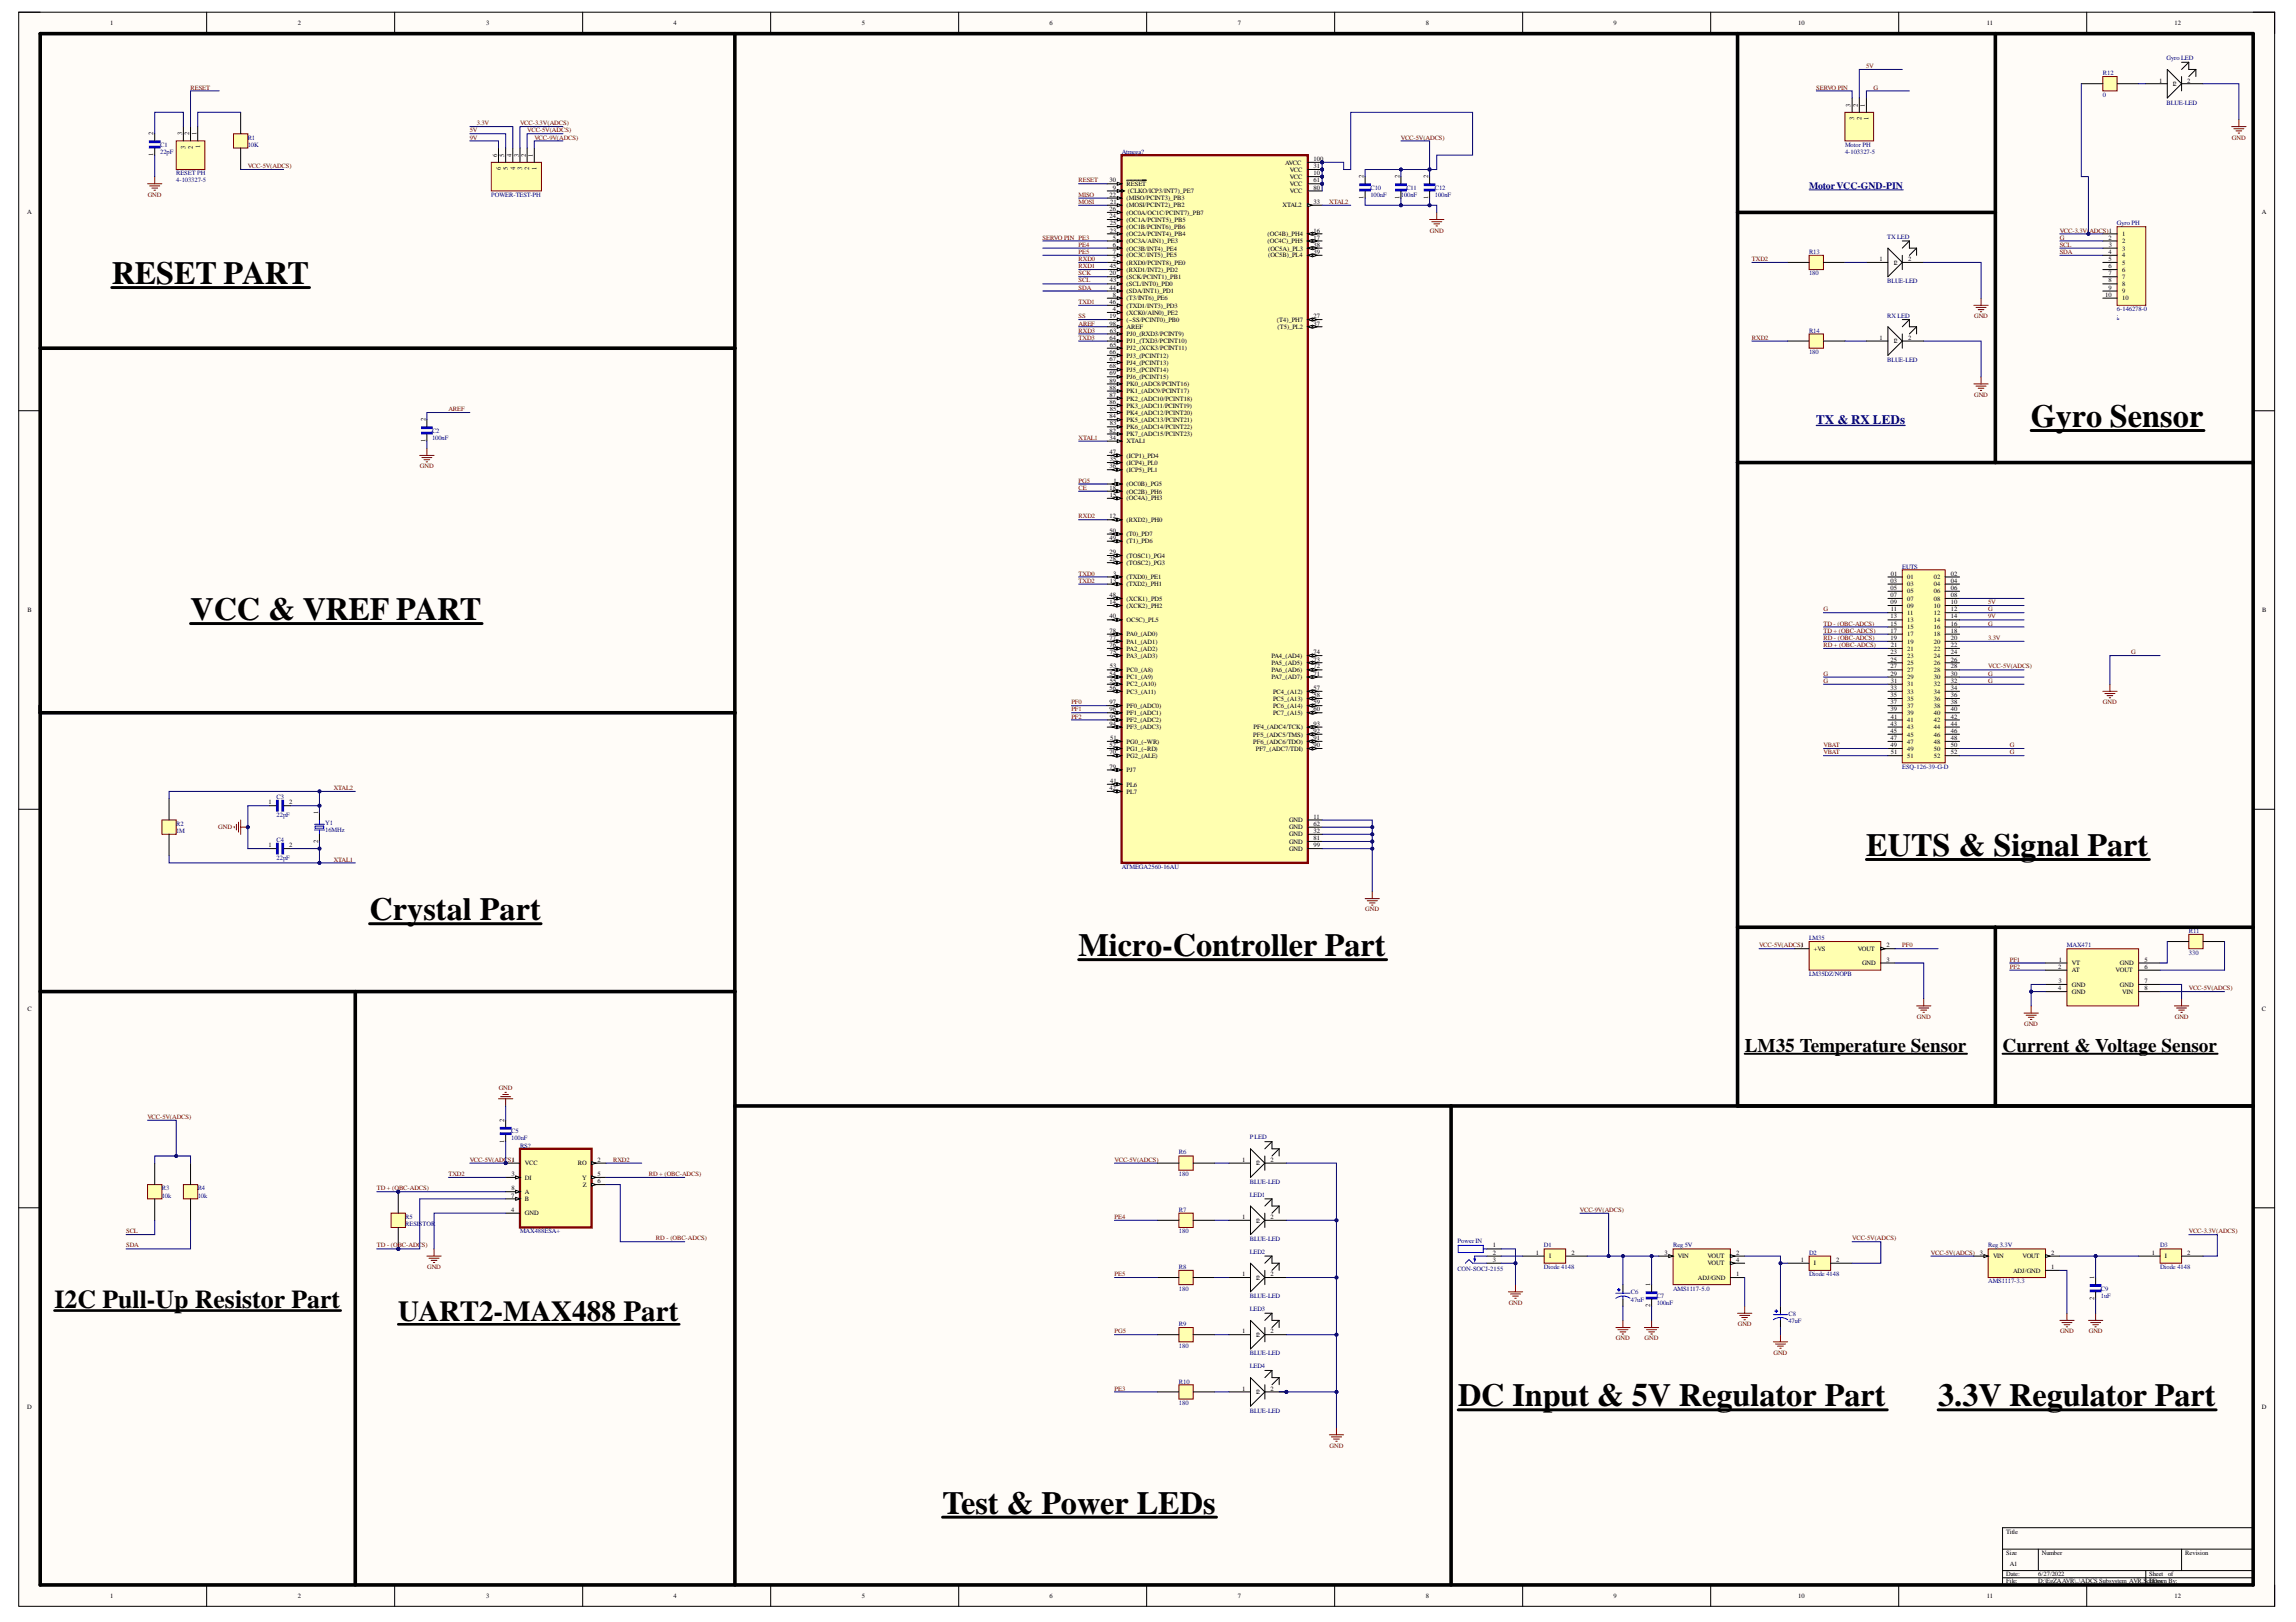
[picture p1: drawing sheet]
<svg xmlns="http://www.w3.org/2000/svg" width="297mm" height="210mm" viewBox="0 0 297 210" stroke-linecap="round" stroke-linejoin="round" font-family="sans-serif">
<defs><g id="words">
<g font-size="4.2">
<text x="14.5" y="36.8">RESET PART</text>
<text x="262.8" y="55.3">Gyro Sensor</text>
<text x="24.7" y="80.3">VCC &amp; VREF PART</text>
<text x="241.4" y="110.8">EUTS &amp; Signal Part</text>
<text x="47.8" y="119.1">Crystal Part</text>
<text x="139.5" y="123.7">Micro-Controller Part</text>
<text x="188.6" y="182">DC Input &amp; 5V Regulator Part</text>
<text x="250.7" y="182">3.3V Regulator Part</text>
<text x="121.9" y="195.9">Test &amp; Power LEDs</text>
</g>
<text font-size="3.8" x="51.5" y="171">UART2-MAX488 Part</text>
<text font-size="3.3" x="7.1" y="169.2">I2C Pull-Up Resistor Part</text>
<g font-size="2.5">
<text x="225.7" y="136.1">LM35 Temperature Sensor</text>
<text x="259.1" y="136.1">Current &amp; Voltage Sensor</text>
</g>
<text font-size="1.7" fill="#000080" x="235" y="54.9">TX &amp; RX LEDs</text>
<text font-size="1.3" fill="#000080" x="234" y="24.4">MotorVCC-GND-PIN</text>
<g font-size=".8">
<text x="14.2" y="3.2">1</text>
<text x="38.5" y="3.2">2</text>
<text x="62.9" y="3.2">3</text>
<text x="87.1" y="3.2">4</text>
<text x="111.5" y="3.2">5</text>
<text x="135.8" y="3.2">6</text>
<text x="160.1" y="3.2">7</text>
<text x="184.4" y="3.2">8</text>
<text x="208.8" y="3.2">9</text>
<text x="232.6" y="3.2">10</text>
<text x="257" y="3.2">11</text>
<text x="281.3" y="3.2">12</text>
<text x="279.3" y="10.7">1</text>
<text x="281" y="11.1">12</text>
<text x="283" y="10.7">2</text>
<text x="19.8" y="17.5" transform="rotate(-90 19.8 17.5)">2</text>
<text x="23.6" y="17.5" transform="rotate(-90 23.6 17.5)">3</text>
<text x="24.5" y="17.5" transform="rotate(-90 24.5 17.5)">2</text>
<text x="25.4" y="17.5" transform="rotate(-90 25.4 17.5)">1</text>
<text x="239.4" y="13.8" transform="rotate(-90 239.4 13.8)">3</text>
<text x="239.9" y="15.5" transform="rotate(-90 239.9 15.5)">3</text>
<text x="240.3" y="13.8" transform="rotate(-90 240.3 13.8)">2</text>
<text x="240.8" y="15.6" transform="rotate(-90 240.8 15.6)">2</text>
<text x="241.3" y="13.8" transform="rotate(-90 241.3 13.8)">1</text>
<text x="241.7" y="15.5" transform="rotate(-90 241.7 15.5)">1</text>
<text x="19.8" y="20.2" transform="rotate(-90 19.8 20.2)">1</text>
<text x="24" y="19.2" transform="rotate(-90 24 19.2)">3</text>
<text x="24.9" y="19.2" transform="rotate(-90 24.9 19.2)">2</text>
<text x="25.9" y="19.2" transform="rotate(-90 25.9 19.2)">1</text>
<text x="64.3" y="20.3" transform="rotate(-90 64.3 20.3)">6</text>
<text x="64.8" y="22" transform="rotate(-90 64.8 22)">6</text>
<text x="65.2" y="20.3" transform="rotate(-90 65.2 20.3)">5</text>
<text x="65.7" y="22" transform="rotate(-90 65.7 22)">5</text>
<text x="66.2" y="20.3" transform="rotate(-90 66.2 20.3)">4</text>
<text x="66.6" y="22" transform="rotate(-90 66.6 22)">4</text>
<text x="67.1" y="20.3" transform="rotate(-90 67.1 20.3)">3</text>
<text x="67.6" y="22" transform="rotate(-90 67.6 22)">3</text>
<text x="68" y="20.3" transform="rotate(-90 68 20.3)">2</text>
<text x="68.5" y="22" transform="rotate(-90 68.5 22)">2</text>
<text x="68.9" y="20.3" transform="rotate(-90 68.9 20.3)">1</text>
<text x="69.4" y="21.9" transform="rotate(-90 69.4 21.9)">1</text>
<text x="143.6" y="23.6">30</text>
<text x="166.3" y="21.3">AVCC</text>
<text x="166.9" y="22.2">VCC</text>
<text x="166.9" y="23.1">VCC</text>
<text x="169.9" y="20.9">100</text>
<text x="169.9" y="21.8">31</text>
<text x="169.9" y="22.7">10</text>
<text x="169.9" y="23.6">61</text>
<text x="176.4" y="23" transform="rotate(-90 176.4 23)">2</text>
<text x="181.1" y="23" transform="rotate(-90 181.1 23)">2</text>
<text x="184.8" y="23" transform="rotate(-90 184.8 23)">2</text>
<text x="3.5" y="27.6">A</text>
<text x="143.6" y="25.5">22</text>
<text x="143.6" y="27.3">26</text>
<text x="143.6" y="28.2">24</text>
<text x="143.6" y="29.2">25</text>
<text x="143.6" y="26.4">21</text>
<text x="144" y="24.5">9</text>
<text x="145.8" y="24.1">RESET</text>
<text x="145.8" y="25.9">(MISO/PCINT3)_PB3</text>
<text x="145.8" y="26.8">(MOSI/PCINT2)_PB2</text>
<text x="145.8" y="27.8">(OC0A/OC1C/PCINT7)_PB7</text>
<text x="145.8" y="28.7">(OC1A/PCINT5)_PB5</text>
<text x="145.8" y="29.6">(OC1B/PCINT6)_PB6</text>
<text x="145.9" y="25">(CLKO/ICP3/INT7)_PE7</text>
<text x="165.9" y="26.8">XTAL2</text>
<text x="166.9" y="24.1">VCC</text>
<text x="166.9" y="25">VCC</text>
<text x="169.9" y="24.5">80</text>
<text x="169.9" y="26.4">33</text>
<text x="176.4" y="25.7" transform="rotate(-90 176.4 25.7)">1</text>
<text x="181.1" y="25.7" transform="rotate(-90 181.1 25.7)">1</text>
<text x="184.8" y="25.7" transform="rotate(-90 184.8 25.7)">1</text>
<text x="292.6" y="27.6">A</text>
<text x="143.6" y="35.6">20</text>
<text x="143.6" y="30.1">23</text>
<text x="143.6" y="34.7">45</text>
<text x="144" y="31">5</text>
<text x="144" y="32">6</text>
<text x="144" y="32.9">7</text>
<text x="144" y="33.8">2</text>
<text x="145.8" y="30.6">(OC2A/PCINT4)_PB4</text>
<text x="145.8" y="31.5">(OC3A/AIN1)_PE3</text>
<text x="145.8" y="32.4">(OC3B/INT4)_PE4</text>
<text x="145.8" y="33.3">(OC3C/INT5)_PE5</text>
<text x="145.8" y="34.2">(RXD0/PCINT8)_PE0</text>
<text x="145.8" y="35.2">(RXD1/INT2)_PD2</text>
<text x="164" y="30.6">(OC4B)_PH4</text>
<text x="164" y="31.5">(OC4C)_PH5</text>
<text x="164.1" y="32.4">(OC5A)_PL3</text>
<text x="164.1" y="33.3">(OC5B)_PL4</text>
<text x="169.9" y="30.1">16</text>
<text x="169.9" y="31">17</text>
<text x="169.9" y="32">38</text>
<text x="169.9" y="32.9">39</text>
<text x="243.2" y="33.8">1</text>
<text x="244.9" y="34.2">12</text>
<text x="246.9" y="33.8">2</text>
<text x="272.8" y="31">2</text>
<text x="272.8" y="32.9">4</text>
<text x="272.8" y="33.8">5</text>
<text x="272.8" y="34.7">6</text>
<text x="272.8" y="35.6">7</text>
<text x="272.8" y="32">3</text>
<text x="274.6" y="30.6">1</text>
<text x="274.6" y="31.5">2</text>
<text x="274.6" y="32.4">3</text>
<text x="274.6" y="33.3">4</text>
<text x="274.6" y="34.2">5</text>
<text x="274.6" y="35.2">6</text>
<text x="143.6" y="37.5">44</text>
<text x="143.6" y="39.3">46</text>
<text x="143.6" y="41.2">19</text>
<text x="143.6" y="36.6">43</text>
<text x="144" y="38.4">8</text>
<text x="144" y="40.3">4</text>
<text x="145.8" y="36.1">(SCK/PCINT1)_PB1</text>
<text x="145.8" y="37">(SCL/INT0)_PD0</text>
<text x="145.8" y="37.9">(SDA/INT1)_PD1</text>
<text x="145.8" y="38.9">(T3/INT6)_PE6</text>
<text x="145.8" y="39.8">(TXD1/INT3)_PD3</text>
<text x="145.8" y="40.7">(XCK0/AIN0)_PE2</text>
<text x="145.8" y="41.7">(~SS/PCINT0)_PB0</text>
<text x="165.2" y="41.7">(T4)_PH7</text>
<text x="169.9" y="41.2">27</text>
<text x="272.4" y="38.4">10</text>
<text x="272.8" y="36.6">8</text>
<text x="272.8" y="37.5">9</text>
<text x="274.6" y="36.1">7</text>
<text x="274.6" y="37">8</text>
<text x="274.6" y="37.9">9</text>
<text x="274.6" y="38.9">10</text>
<text x="143.6" y="42.1">98</text>
<text x="143.6" y="43.9">64</text>
<text x="143.6" y="45.8">66</text>
<text x="143.6" y="46.7">67</text>
<text x="143.6" y="47.7">68</text>
<text x="143.6" y="43.1">63</text>
<text x="143.6" y="44.9">65</text>
<text x="145.8" y="42.6">AREF</text>
<text x="145.8" y="43.5">PJ0_(RXD3/PCINT9)</text>
<text x="145.8" y="44.4">PJ1_(TXD3/PCINT10)</text>
<text x="145.8" y="45.3">PJ2_(XCK3/PCINT11)</text>
<text x="145.8" y="46.3">PJ3_(PCINT12)</text>
<text x="145.8" y="47.2">PJ4_(PCINT13)</text>
<text x="165.3" y="42.6">(T5)_PL2</text>
<text x="169.9" y="42.1">37</text>
<text x="243.2" y="43.9">1</text>
<text x="244.9" y="44.4">12</text>
<text x="246.9" y="43.9">2</text>
<text x="143.6" y="48.6">69</text>
<text x="143.6" y="49.5">89</text>
<text x="143.6" y="50.4">88</text>
<text x="143.6" y="51.4">87</text>
<text x="143.6" y="52.3">86</text>
<text x="143.6" y="53.2">85</text>
<text x="145.8" y="48.1">PJ5_(PCINT14)</text>
<text x="145.8" y="49.1">PJ6_(PCINT15)</text>
<text x="145.8" y="50">PK0_(ADC8/PCINT16)</text>
<text x="145.8" y="50.9">PK1_(ADC9/PCINT17)</text>
<text x="145.8" y="51.8">PK2_(ADC10/PCINT18)</text>
<text x="145.8" y="52.8">PK3_(ADC11/PCINT19)</text>
<text x="145.8" y="53.7">PK4_(ADC12/PCINT20)</text>
<text x="55.1" y="57.2" transform="rotate(-90 55.1 57.2)">1</text>
<text x="55.1" y="54.5" transform="rotate(-90 55.1 54.5)">2</text>
<text x="143.6" y="54.1">84</text>
<text x="143.6" y="56">82</text>
<text x="143.6" y="56.9">34</text>
<text x="143.6" y="58.8">47</text>
<text x="143.6" y="55">83</text>
<text x="143.6" y="59.7">35</text>
<text x="145.8" y="54.6">PK5_(ADC13/PCINT21)</text>
<text x="145.8" y="55.5">PK6_(ADC14/PCINT22)</text>
<text x="145.8" y="56.4">PK7_(ADC15/PCINT23)</text>
<text x="145.8" y="57.4">XTAL1</text>
<text x="145.8" y="59.2">(ICP1)_PD4</text>
<text x="143.6" y="60.6">36</text>
<text x="143.6" y="63.4">18</text>
<text x="143.6" y="64.3">15</text>
<text x="144.1" y="62.5">1</text>
<text x="145.8" y="60.2">(ICP4)_PL0</text>
<text x="145.8" y="61.1">(ICP5)_PL1</text>
<text x="145.8" y="62.9">(OC0B)_PG5</text>
<text x="145.8" y="63.9">(OC2B)_PH6</text>
<text x="145.8" y="64.8">(OC4A)_PH3</text>
<text x="143.6" y="67.1">12</text>
<text x="143.6" y="68.9">50</text>
<text x="143.6" y="69.9">49</text>
<text x="143.6" y="71.7">29</text>
<text x="145.8" y="67.5">(RXD2)_PH0</text>
<text x="145.8" y="69.4">(T0)_PD7</text>
<text x="145.8" y="70.3">(T1)_PD6</text>
<text x="143.6" y="72.7">28</text>
<text x="143.6" y="77.3">48</text>
<text x="143.6" y="75.4">13</text>
<text x="144" y="74.5">3</text>
<text x="145.8" y="72.2">(TOSC1)_PG4</text>
<text x="145.8" y="73.1">(TOSC2)_PG3</text>
<text x="145.8" y="75">(TXD0)_PE1</text>
<text x="145.8" y="75.9">(TXD2)_PH1</text>
<text x="145.8" y="77.7">(XCK1)_PD5</text>
<text x="244.6" y="75.4">03</text>
<text x="244.6" y="76.3">05</text>
<text x="244.6" y="77.3">07</text>
<text x="244.6" y="74.5">01</text>
<text x="246.7" y="75">01</text>
<text x="246.7" y="75.9">03</text>
<text x="246.7" y="76.8">05</text>
<text x="246.7" y="77.7">07</text>
<text x="250.2" y="75">02</text>
<text x="250.2" y="75.9">04</text>
<text x="250.2" y="76.8">06</text>
<text x="250.2" y="77.7">08</text>
<text x="252.4" y="74.5">02</text>
<text x="252.4" y="75.4">04</text>
<text x="252.4" y="76.3">06</text>
<text x="252.4" y="77.3">08</text>
<text x="3.6" y="79.2">B</text>
<text x="143.6" y="78.2">14</text>
<text x="143.6" y="80">40</text>
<text x="143.6" y="81.9">78</text>
<text x="143.6" y="82.8">77</text>
<text x="143.6" y="83.8">76</text>
<text x="145.8" y="78.6">(XCK2)_PH2</text>
<text x="145.8" y="80.5">OC5C)_PL5</text>
<text x="145.8" y="82.4">PA0_(AD0)</text>
<text x="145.8" y="83.3">PA1_(AD1)</text>
<text x="244.6" y="78.2">09</text>
<text x="244.6" y="80">13</text>
<text x="244.6" y="81">15</text>
<text x="244.6" y="81.9">17</text>
<text x="244.6" y="82.8">19</text>
<text x="244.6" y="79.1">11</text>
<text x="244.6" y="83.8">21</text>
<text x="246.7" y="78.6">09</text>
<text x="246.7" y="79.6">11</text>
<text x="246.7" y="80.5">13</text>
<text x="246.7" y="81.4">15</text>
<text x="246.7" y="82.4">17</text>
<text x="246.7" y="83.3">19</text>
<text x="250.2" y="78.6">10</text>
<text x="250.2" y="79.6">12</text>
<text x="250.2" y="80.5">14</text>
<text x="250.2" y="81.4">16</text>
<text x="250.2" y="82.4">18</text>
<text x="250.2" y="83.3">20</text>
<text x="252.4" y="78.2">10</text>
<text x="252.4" y="79.1">12</text>
<text x="252.4" y="80">14</text>
<text x="252.4" y="81">16</text>
<text x="252.4" y="81.9">18</text>
<text x="252.4" y="82.8">20</text>
<text x="252.4" y="83.8">22</text>
<text x="292.6" y="79.2">B</text>
<text x="143.6" y="87.4">54</text>
<text x="143.6" y="89.3">56</text>
<text x="143.6" y="84.7">75</text>
<text x="143.6" y="86.5">53</text>
<text x="143.6" y="88.4">55</text>
<text x="145.8" y="84.2">PA2_(AD2)</text>
<text x="145.8" y="85.1">PA3_(AD3)</text>
<text x="145.8" y="87">PC0_(A8)</text>
<text x="145.8" y="87.9">PC1_(A9)</text>
<text x="145.8" y="88.8">PC2_(A10)</text>
<text x="145.8" y="89.7">PC3_(A11)</text>
<text x="164.5" y="85.1">PA4_(AD4)</text>
<text x="164.5" y="86">PA5_(AD5)</text>
<text x="164.5" y="87">PA6_(AD6)</text>
<text x="164.5" y="87.9">PA7_(AD7)</text>
<text x="164.7" y="89.7">PC4_(A12)</text>
<text x="169.9" y="84.7">74</text>
<text x="169.9" y="85.6">73</text>
<text x="169.9" y="86.5">72</text>
<text x="169.9" y="87.4">71</text>
<text x="169.9" y="89.3">57</text>
<text x="244.6" y="84.7">23</text>
<text x="244.6" y="85.6">25</text>
<text x="244.6" y="86.5">27</text>
<text x="244.6" y="87.4">29</text>
<text x="244.6" y="89.3">33</text>
<text x="244.6" y="88.4">31</text>
<text x="246.7" y="84.2">21</text>
<text x="246.7" y="85.1">23</text>
<text x="246.7" y="86">25</text>
<text x="246.7" y="87">27</text>
<text x="246.7" y="87.9">29</text>
<text x="246.7" y="88.8">31</text>
<text x="246.7" y="89.7">33</text>
<text x="250.2" y="84.2">22</text>
<text x="250.2" y="85.1">24</text>
<text x="250.2" y="86">26</text>
<text x="250.2" y="87">28</text>
<text x="250.2" y="87.9">30</text>
<text x="250.2" y="88.8">32</text>
<text x="250.2" y="89.7">34</text>
<text x="252.4" y="84.7">24</text>
<text x="252.4" y="85.6">26</text>
<text x="252.4" y="86.5">28</text>
<text x="252.4" y="87.4">30</text>
<text x="252.4" y="88.4">32</text>
<text x="252.4" y="89.3">34</text>
<text x="143.6" y="91.1">97</text>
<text x="143.6" y="92.1">96</text>
<text x="143.6" y="93.9">94</text>
<text x="143.6" y="93">95</text>
<text x="143.6" y="95.8">51</text>
<text x="145.8" y="91.6">PF0_(ADC0)</text>
<text x="145.8" y="92.5">PF1_(ADC1)</text>
<text x="145.8" y="93.5">PF2_(ADC2)</text>
<text x="145.8" y="94.4">PF3_(ADC3)</text>
<text x="162.1" y="95.3">PF5_(ADC5/TMS)</text>
<text x="162.2" y="94.4">PF4_(ADC4/TCK)</text>
<text x="164.7" y="90.7">PC5_(A13)</text>
<text x="164.7" y="91.6">PC6_(A14)</text>
<text x="164.7" y="92.5">PC7_(A15)</text>
<text x="169.9" y="90.2">58</text>
<text x="169.9" y="91.1">59</text>
<text x="169.9" y="92.1">60</text>
<text x="169.9" y="93.9">93</text>
<text x="169.9" y="94.9">92</text>
<text x="169.9" y="95.8">91</text>
<text x="244.6" y="90.2">35</text>
<text x="244.6" y="91.1">37</text>
<text x="244.6" y="92.1">39</text>
<text x="244.6" y="93.9">43</text>
<text x="244.6" y="94.9">45</text>
<text x="244.6" y="95.8">47</text>
<text x="244.6" y="93">41</text>
<text x="246.7" y="90.7">35</text>
<text x="246.7" y="91.6">37</text>
<text x="246.7" y="92.5">39</text>
<text x="246.7" y="93.5">41</text>
<text x="246.7" y="94.4">43</text>
<text x="246.7" y="95.3">45</text>
<text x="250.2" y="90.7">36</text>
<text x="250.2" y="91.6">38</text>
<text x="250.2" y="92.5">40</text>
<text x="250.2" y="93.5">42</text>
<text x="250.2" y="94.4">44</text>
<text x="250.2" y="95.3">46</text>
<text x="252.4" y="90.2">36</text>
<text x="252.4" y="91.1">38</text>
<text x="252.4" y="92.1">40</text>
<text x="252.4" y="93">42</text>
<text x="252.4" y="93.9">44</text>
<text x="252.4" y="94.9">46</text>
<text x="252.4" y="95.8">48</text>
<text x="143.6" y="96.7">52</text>
<text x="143.6" y="97.6">70</text>
<text x="143.6" y="99.5">79</text>
<text x="143.6" y="101.3">41</text>
<text x="145.8" y="96.3">PG0_(~WR)</text>
<text x="145.8" y="97.1">PG1_(~RD)</text>
<text x="145.8" y="98.1">PG2_(ALE)</text>
<text x="145.8" y="99.9">PJ7</text>
<text x="145.8" y="101.8">PL6</text>
<text x="162.1" y="96.3">PF6_(ADC6/TDO)</text>
<text x="162.5" y="97.1">PF7_(ADC7/TDI)</text>
<text x="169.9" y="96.7">90</text>
<text x="244.6" y="96.7">49</text>
<text x="244.6" y="97.6">51</text>
<text x="246.7" y="96.3">47</text>
<text x="246.7" y="97.1">49</text>
<text x="246.7" y="98.1">51</text>
<text x="250.2" y="96.3">48</text>
<text x="250.2" y="97.1">50</text>
<text x="250.2" y="98.1">52</text>
<text x="252.4" y="96.7">50</text>
<text x="252.4" y="97.6">52</text>
<text x="34.7" y="104.1">1</text>
<text x="37.4" y="104.1">2</text>
<text x="41.1" y="105.4" transform="rotate(-90 41.1 105.4)">1</text>
<text x="143.6" y="102.2">42</text>
<text x="145.8" y="102.7">PL7</text>
<text x="166.8" y="106.4">GND</text>
<text x="166.8" y="107.3">GND</text>
<text x="169.9" y="106">11</text>
<text x="169.9" y="106.9">62</text>
<text x="169.9" y="107.8">32</text>
<text x="34.7" y="109.6">1</text>
<text x="37.4" y="109.6">2</text>
<text x="41.1" y="109.1" transform="rotate(-90 41.1 109.1)">2</text>
<text x="166.8" y="108.2">GND</text>
<text x="166.8" y="109.2">GND</text>
<text x="166.8" y="110.1">GND</text>
<text x="169.9" y="108.7">81</text>
<text x="169.9" y="109.6">99</text>
<text x="234.7" y="123.1">+VS</text>
<text x="240.3" y="123.1">VOUT</text>
<text x="240.9" y="124.9">GND</text>
<text x="244.1" y="122.6">2</text>
<text x="244.1" y="124.5">3</text>
<text x="266.3" y="125.4">2</text>
<text x="266.3" y="124.5">1</text>
<text x="268" y="124.9">VT</text>
<text x="268" y="125.8">AT</text>
<text x="273.7" y="125.8">VOUT</text>
<text x="274.3" y="124.9">GND</text>
<text x="277.4" y="124.5">5</text>
<text x="277.4" y="125.4">6</text>
<text x="3.6" y="130.8">C</text>
<text x="266.3" y="128.1">4</text>
<text x="266.3" y="127.2">3</text>
<text x="268" y="127.7">GND</text>
<text x="268" y="128.6">GND</text>
<text x="274.3" y="127.7">GND</text>
<text x="274.6" y="128.6">VIN</text>
<text x="277.4" y="127.2">7</text>
<text x="277.4" y="128.1">8</text>
<text x="292.6" y="130.8">C</text>
<text x="65.2" y="147.9" transform="rotate(-90 65.2 147.9)">1</text>
<text x="65.2" y="145.1" transform="rotate(-90 65.2 145.1)">2</text>
<text x="66.1" y="155">7</text>
<text x="66.2" y="152.2">3</text>
<text x="66.2" y="154">8</text>
<text x="67.9" y="150.8">VCC</text>
<text x="67.9" y="152.7">DI</text>
<text x="67.9" y="154.5">A</text>
<text x="67.9" y="155.4">B</text>
<text x="74.8" y="150.8">RO</text>
<text x="75.3" y="152.7">Y</text>
<text x="75.4" y="153.6">Z</text>
<text x="77.3" y="150.3">2</text>
<text x="77.3" y="152.2">5</text>
<text x="77.3" y="153.1">6</text>
<text x="160.7" y="150.3">1</text>
<text x="162.4" y="150.8">12</text>
<text x="164.4" y="150.3">2</text>
<text x="66.1" y="156.8">4</text>
<text x="67.9" y="157.3">GND</text>
<text x="160.7" y="157.8">1</text>
<text x="162.4" y="158.2">12</text>
<text x="164.4" y="157.8">2</text>
<text x="193.1" y="161.4">1</text>
<text x="160.7" y="165.1">1</text>
<text x="162.4" y="165.6">12</text>
<text x="164.4" y="165.1">2</text>
<text x="193.1" y="162.4">2</text>
<text x="193.1" y="163.3">3</text>
<text x="198.7" y="162.4">1</text>
<text x="200.4" y="162.8">I</text>
<text x="203.3" y="162.4">2</text>
<text x="213.5" y="166.4" transform="rotate(-90 213.5 166.4)">1</text>
<text x="215.4" y="162.4">3</text>
<text x="217.1" y="162.8">VIN</text>
<text x="219.7" y="165.6">ADJ/GND</text>
<text x="220.9" y="162.8">VOUT</text>
<text x="220.9" y="163.8">VOUT</text>
<text x="224.6" y="162.4">2</text>
<text x="224.6" y="163.3">4</text>
<text x="224.6" y="165.1">1</text>
<text x="233" y="163.3">1</text>
<text x="234.7" y="163.8">I</text>
<text x="237.6" y="163.3">2</text>
<text x="256.1" y="162.4">3</text>
<text x="257.8" y="162.8">VIN</text>
<text x="260.4" y="164.7">ADJ/GND</text>
<text x="261.7" y="162.8">VOUT</text>
<text x="265.4" y="162.4">2</text>
<text x="265.4" y="164.2">1</text>
<text x="270.9" y="165.5" transform="rotate(-90 270.9 165.5)">1</text>
<text x="278.4" y="162.4">1</text>
<text x="280.1" y="162.8">I</text>
<text x="283" y="162.4">2</text>
<text x="160.7" y="172.5">1</text>
<text x="162.4" y="173">12</text>
<text x="164.4" y="172.5">2</text>
<text x="213.5" y="169.2" transform="rotate(-90 213.5 169.2)">2</text>
<text x="270.9" y="168.3" transform="rotate(-90 270.9 168.3)">2</text>
<text x="160.7" y="180">1</text>
<text x="164.4" y="180">2</text>
<text x="3.5" y="182.4">D</text>
<text x="162.4" y="180.4">12</text>
<text x="292.6" y="182.4">D</text>
<text x="259.5" y="198.5">Title</text>
<text x="259.5" y="201.2">Size</text>
<text x="259.5" y="204">Date:</text>
<text x="260" y="202.6">A1</text>
<text x="263.7" y="204">6/27/2022</text>
<text x="264.1" y="201.2">Number</text>
<text x="278.1" y="204">Sheet</text>
<text x="280.5" y="204">of</text>
<text x="282.7" y="201.2">Revision</text>
<text x="14.2" y="206.8">1</text>
<text x="38.5" y="206.8">2</text>
<text x="62.9" y="206.8">3</text>
<text x="87.1" y="206.8">4</text>
<text x="111.5" y="206.8">5</text>
<text x="135.8" y="206.8">6</text>
<text x="160.1" y="206.8">7</text>
<text x="184.4" y="206.8">8</text>
<text x="208.8" y="206.8">9</text>
<text x="232.6" y="206.8">10</text>
<text x="257" y="206.8">11</text>
<text x="259.5" y="204.9">File:</text>
<text x="263.7" y="204.9">D:\EgZAAVR\..\ADCS Subsystem_AVR.SchDoc</text>
<text x="278.1" y="204.9">Drawn By:</text>
<text x="281.3" y="206.8">12</text>
</g>
<g font-size=".8" fill="#800000">
<text x="24.7" y="11.6">RESET</text>
<text x="235" y="11.6">SERVO PIN</text>
<text x="241.4" y="8.8">5V</text>
<text x="242.4" y="11.6">G</text>
<text x="60.8" y="17.1">5V</text>
<text x="61.7" y="16.2">3.3V</text>
<text x="67.3" y="16.2">VCC-3.3V(ADCS)</text>
<text x="68.2" y="17.1">VCC-5V(ADCS)</text>
<text x="32.1" y="21.8">VCC-5V(ADCS)</text>
<text x="60.8" y="18.1">9V</text>
<text x="69.1" y="18.1">VCC-9V(ADCS)</text>
<text x="139.5" y="23.6">RESET</text>
<text x="181.2" y="18.1">VCC-5V(ADCS)</text>
<text x="288.8" y="18.1">GND</text>
<text x="19.1" y="25.5">GND</text>
<text x="139.5" y="25.5">MISO</text>
<text x="139.5" y="26.4">MOSI</text>
<text x="172" y="26.4">XTAL2</text>
<text x="134.9" y="31">SERVO PIN PE3</text>
<text x="139.5" y="33.8">RXD0</text>
<text x="139.5" y="34.7">RXD1</text>
<text x="139.5" y="35.6">SCK</text>
<text x="139.5" y="32">PE4</text>
<text x="139.5" y="32.9">PE5</text>
<text x="185" y="30.1">GND</text>
<text x="226.6" y="33.8">TXD2</text>
<text x="266.5" y="30.1">VCC-3.3V(</text>
<text x="266.5" y="31">G</text>
<text x="266.5" y="32">SCL</text>
<text x="266.5" y="32.9">SDA</text>
<text x="270.3" y="30.1">ADCS)1</text>
<text x="139.5" y="39.3">TXD1</text>
<text x="139.5" y="41.2">SS</text>
<text x="139.5" y="37.5">SDA</text>
<text x="139.5" y="36.6">SCL</text>
<text x="255.4" y="41.2">GND</text>
<text x="139.5" y="43.1">RXD3</text>
<text x="139.5" y="43.9">TXD3</text>
<text x="139.5" y="42.1">AREF</text>
<text x="226.6" y="43.9">RXD2</text>
<text x="58" y="53.2">AREF</text>
<text x="255.4" y="51.4">GND</text>
<text x="139.5" y="56.9">XTAL1</text>
<text x="54.3" y="60.6">GND</text>
<text x="139.5" y="63.4">CE</text>
<text x="139.5" y="62.5">PG5</text>
<text x="139.5" y="67.1">RXD2</text>
<text x="139.5" y="75.4">TXD2</text>
<text x="139.5" y="74.5">TXD0</text>
<text x="235.9" y="79.1">G</text>
<text x="235.9" y="81">TD - (OBC-ADCS)</text>
<text x="235.9" y="81.9">TD + (OBC-ADCS)</text>
<text x="235.9" y="82.8">RD - (OBC-ADCS)</text>
<text x="235.9" y="83.8">RD + (OBC-ADCS)</text>
<text x="257.2" y="79.1">G</text>
<text x="257.2" y="81">G</text>
<text x="257.2" y="82.8">3.3V</text>
<text x="257.2" y="78.2">5V</text>
<text x="257.2" y="80">9V</text>
<text x="235.9" y="87.4">G</text>
<text x="235.9" y="88.4">G</text>
<text x="257.2" y="87.4">G</text>
<text x="257.2" y="88.4">G</text>
<text x="257.2" y="86.5">VCC-5V(ADCS)</text>
<text x="275.7" y="84.7">G</text>
<text x="138.6" y="91.1">PF0</text>
<text x="138.6" y="92.1">PF1</text>
<text x="138.6" y="93">PF2</text>
<text x="272.1" y="91.1">GND</text>
<text x="235.9" y="96.7">VBAT</text>
<text x="235.9" y="97.6">VBAT</text>
<text x="260" y="96.7">G</text>
<text x="260" y="97.6">G</text>
<text x="28.2" y="107.3">GND</text>
<text x="43.2" y="102.2">XTAL2</text>
<text x="43.2" y="111.5">XTAL1</text>
<text x="176.6" y="118">GND</text>
<text x="227.6" y="122.6">VCC-5V(ADCS)1</text>
<text x="246.1" y="122.6">PF0</text>
<text x="260" y="124.5">PF1</text>
<text x="260" y="125.4">PF2</text>
<text x="248" y="131.8">GND</text>
<text x="281.4" y="131.8">GND</text>
<text x="283.2" y="128.1">VCC-5V(ADCS)</text>
<text x="261.9" y="132.8">GND</text>
<text x="64.5" y="141.1">GND</text>
<text x="19.1" y="144.8">VCC-5V(ADCS)</text>
<text x="48.8" y="154">TD + (OBC-ADCS)</text>
<text x="58" y="152.2">TXD2</text>
<text x="60.8" y="150.3">VCC-5V(ADCS)1</text>
<text x="79.3" y="150.3">RXD2</text>
<text x="83.9" y="152.2">RD + (OBC-ADCS)</text>
<text x="144.2" y="150.3">VCC-5V(ADCS)</text>
<text x="16.3" y="159.6">SCL</text>
<text x="16.3" y="161.4">SDA</text>
<text x="48.8" y="161.4">TD - (OBC-ADCS)</text>
<text x="84.9" y="160.5">RD - (OBC-ADCS)</text>
<text x="144.2" y="157.8">PE4</text>
<text x="204.4" y="156.8">VCC-9V(ADCS)</text>
<text x="239.6" y="160.5">VCC-5V(ADCS)</text>
<text x="283.2" y="159.6">VCC-3.3V(ADCS)</text>
<text x="55.3" y="164.2">GND</text>
<text x="144.2" y="165.1">PE5</text>
<text x="249.8" y="162.4">VCC-5V(ADCS)</text>
<text x="144.2" y="172.5">PG5</text>
<text x="195.2" y="168.9">GND</text>
<text x="209.1" y="173.5">GND</text>
<text x="212.8" y="173.5">GND</text>
<text x="224.8" y="171.6">GND</text>
<text x="266.5" y="172.5">GND</text>
<text x="270.2" y="172.5">GND</text>
<text x="144.2" y="180">PE3</text>
<text x="229.4" y="175.3">GND</text>
<text x="172" y="187.4">GND</text>
</g>
<g font-size=".8" fill="#000080">
<text x="272.1" y="9.7">R12</text>
<text x="280.3" y="7.8">Gyro LED</text>
<text x="272.1" y="12.5">0</text>
<text x="280.3" y="13.5">BLUE-LED</text>
<text x="20.7" y="19">C1</text>
<text x="20.7" y="19.9">22pF</text>
<text x="22.8" y="22.7">RESET PH</text>
<text x="22.8" y="23.6">4-103327-5</text>
<text x="32.1" y="18.1">R1</text>
<text x="32.1" y="19">10K</text>
<text x="145.1" y="19.9">Atmega?</text>
<text x="238.7" y="19">Motor PH</text>
<text x="238.7" y="19.9">4-103327-5</text>
<text x="63.6" y="25.5">POWER-TEST-PH</text>
<text x="177.3" y="24.5">C10</text>
<text x="177.3" y="25.5">100nF</text>
<text x="181.2" y="25.5">100nF</text>
<text x="181.9" y="24.5">C11</text>
<text x="185.6" y="24.5">C12</text>
<text x="185.6" y="25.5">100nF</text>
<text x="273.9" y="29.2">Gyro PH</text>
<text x="234" y="32.9">R13</text>
<text x="234" y="35.6">180</text>
<text x="244.1" y="30.9">TX LED</text>
<text x="244.1" y="36.6">BLUE-LED</text>
<text x="244.1" y="41.1">RX LED</text>
<text x="273.9" y="41.2">:</text>
<text x="273.9" y="40.3">6-146278-0</text>
<text x="234" y="43.1">R14</text>
<text x="234" y="45.8">180</text>
<text x="244.1" y="46.8">BLUE-LED</text>
<text x="55.9" y="56">C2</text>
<text x="55.9" y="56.9">100nF</text>
<text x="246.1" y="73.6">EUTS</text>
<text x="246.1" y="99.5">ESQ-126-39-G-D</text>
<text x="22.8" y="106.9">R2</text>
<text x="22.8" y="107.8">1M</text>
<text x="35.8" y="103.4">C3</text>
<text x="35.8" y="105.7">22pF</text>
<text x="42.1" y="106.8">Y1</text>
<text x="42.1" y="107.7">16MHz</text>
<text x="35.8" y="109">C4</text>
<text x="35.8" y="111.3">22pF</text>
<text x="145.1" y="112.4">ATMEGA2560-16AU</text>
<text x="234" y="121.7">LM35</text>
<text x="267.4" y="122.6">MAX471</text>
<text x="283.2" y="120.7">R11</text>
<text x="283.2" y="123.5">330</text>
<text x="234" y="126.3">LM35DZ/NOPB</text>
<text x="66.1" y="146.7">C5</text>
<text x="66.1" y="147.6">100nF</text>
<text x="67.3" y="148.5">RS?</text>
<text x="152.5" y="149.4">R6</text>
<text x="161.7" y="147.5">PLED</text>
<text x="20.9" y="154">R3</text>
<text x="20.9" y="155">10k</text>
<text x="25.6" y="154">R4</text>
<text x="25.6" y="155">10k</text>
<text x="152.5" y="152.2">180</text>
<text x="161.7" y="153.2">BLUE-LED</text>
<text x="161.7" y="154.9">LED1</text>
<text x="52.4" y="157.8">R5</text>
<text x="52.4" y="158.7">RESISTOR</text>
<text x="67.3" y="159.6">MAX488ESA+</text>
<text x="152.5" y="156.8">R7</text>
<text x="152.5" y="159.6">180</text>
<text x="161.7" y="160.6">BLUE-LED</text>
<text x="188.5" y="160.9">Power IN</text>
<text x="199.8" y="161.4">D1</text>
<text x="216.5" y="161.4">Reg 5V</text>
<text x="257.2" y="161.4">Reg 3.3V</text>
<text x="279.5" y="161.4">D3</text>
<text x="152.5" y="164.2">R8</text>
<text x="152.5" y="167">180</text>
<text x="161.7" y="162.3">LED2</text>
<text x="188.5" y="164.5">CON-SOCJ-2155</text>
<text x="199.8" y="164.2">Diode 4148</text>
<text x="211" y="167.5">C6</text>
<text x="214.3" y="167.9">C7</text>
<text x="216.5" y="167">AMS1117-5.0</text>
<text x="234" y="162.4">D2</text>
<text x="234" y="165.1">Diode 4148</text>
<text x="257.2" y="166.1">AMS1117-3.3</text>
<text x="271.8" y="167">C9</text>
<text x="271.8" y="167.9">1uF</text>
<text x="279.5" y="164.2">Diode 4148</text>
<text x="152.5" y="171.6">R9</text>
<text x="161.7" y="168">BLUE-LED</text>
<text x="161.7" y="169.7">LED3</text>
<text x="211" y="168.4">47uF</text>
<text x="214.3" y="168.9">100nF</text>
<text x="231.4" y="170.3">C8</text>
<text x="231.4" y="171.2">47uF</text>
<text x="152.5" y="174.4">180</text>
<text x="152.5" y="179">R10</text>
<text x="161.7" y="175.4">BLUE-LED</text>
<text x="161.7" y="177.1">LED4</text>
<text x="152.5" y="181.8">180</text>
<text x="161.7" y="182.8">BLUE-LED</text>
</g>
</g></defs>
<path d="M2.4 1.6h291.9v206.3h-291.9z" fill-rule="evenodd" fill="#fffcf8"/>
<path d="M2.4 1.6h291.9v206.3h-291.9z" fill="none" stroke="#000" stroke-width=".13"/>
<path d="M5.2 4.4h286.3v200.7h-286.3z" fill-rule="evenodd" fill="#fffcf8"/>
<g fill="none" stroke="#000" stroke-width=".13">
<path d="M2.4 1.6h2.8M5.2 4.4h286.3v200.7h-286.3zM26.7 1.6v2.8M51.1 1.6v2.8M75.4 1.6v2.8M99.7 1.6v2.8M124 1.6v2.8M148.3 1.6v2.8M172.7 1.6v2.8M197 1.6v2.8M221.3 1.6v2.8M245.6 1.6v2.8"/>
<path d="M270 1.6v2.8M291.5 1.6h2.8v2.8M2.4 53.2h2.8M291.5 53.2h2.8M2.4 104.7h2.8M291.5 104.7h2.8M2.4 156.3h2.8M291.5 156.3h2.8M291.5 197.7h-32.4v7.4M26.7 205.1v2.8M51.1 205.1v2.8M75.4 205.1v2.8"/>
<path d="M99.7 205.1v2.8M124 205.1v2.8M148.3 205.1v2.8M172.7 205.1v2.8M197 205.1v2.8M221.3 205.1v2.8M245.6 205.1v2.8M259.1 200.5h32.4M259.1 203.3h32.4M259.1 204.2h32.4M263.7 200.5v2.8M270 205.1v2.8"/>
<path d="M277.6 203.3v1.8M282.2 200.5v2.8M294.3 205.1v2.8"/>
</g>
<path d="M5.2 4.4h286.3v200.7h-286.3zM95.1 143.1h92.6" fill="none" stroke="#000" stroke-width=".47"/>
<circle cx="171" cy="21" r=".19" fill="#000080"/>
<circle cx="171" cy="21" r=".19" fill="none" stroke="#000080" stroke-width=".13"/>
<circle cx="171" cy="21.9" r=".19" fill="#000080"/>
<circle cx="171" cy="21.9" r=".19" fill="none" stroke="#000080" stroke-width=".13"/>
<circle cx="171" cy="22.9" r=".19" fill="#000080"/>
<circle cx="171" cy="22.9" r=".19" fill="none" stroke="#000080" stroke-width=".13"/>
<circle cx="171" cy="23.8" r=".19" fill="#000080"/>
<circle cx="171" cy="23.8" r=".19" fill="none" stroke="#000080" stroke-width=".13"/>
<path d="M145.1 20.1h24.1v91.6h-24.1z" fill-rule="evenodd" fill="#ffffb0"/>
<path d="M145.1 20.1h24.1v91.6h-24.1z" fill="none" stroke="#800000" stroke-width=".3"/>
<path d="M143.2 23.8h1.9" fill="none" stroke="#000" stroke-width=".13"/>
<path d="M144.5 23.6l.6 .2-.6 .2z" fill="#f8fcff"/>
<path d="M143.2 24.7h1.9M144.5 23.6l.6 .2-.6 .2zM145.8 23.3h2.5" fill="none" stroke="#000" stroke-width=".13"/>
<path d="M144.5 24.5l.6 .2-.6 .2z" fill="#f8fcff"/>
<path d="M143.2 25.6h1.9M144.5 24.5l.6 .2-.6 .2zM145.1 24.5l.4 .2-.4 .2" fill="none" stroke="#000" stroke-width=".13"/>
<path d="M144.5 25.4l.6 .2-.6 .2z" fill="#f8fcff"/>
<path d="M143.2 26.6h1.9M144.5 25.4l.6 .2-.6 .2z" fill="none" stroke="#000" stroke-width=".13"/>
<path d="M144.5 26.4l.6 .2-.6 .1z" fill="#f8fcff"/>
<path d="M143.2 27.5h1.9M144.5 26.4l.6 .2-.6 .1z" fill="none" stroke="#000" stroke-width=".13"/>
<path d="M144.5 27.3l.6 .2-.6 .2z" fill="#f8fcff"/>
<path d="M143.2 28.4h1.9M144.5 27.3l.6 .2-.6 .2z" fill="none" stroke="#000" stroke-width=".13"/>
<path d="M144.5 28.2l.6 .2-.6 .2z" fill="#f8fcff"/>
<path d="M143.2 29.3h1.9M144.5 28.2l.6 .2-.6 .2z" fill="none" stroke="#000" stroke-width=".13"/>
<path d="M144.5 29.1l.6 .2-.6 .2z" fill="#f8fcff"/>
<path d="M143.2 30.3h1.9M144.5 29.1l.6 .2-.6 .2z" fill="none" stroke="#000" stroke-width=".13"/>
<path d="M144.5 30.1l.6 .2-.6 .1z" fill="#f8fcff"/>
<path d="M143.2 31.2h1.9M144.5 30.1l.6 .2-.6 .1z" fill="none" stroke="#000" stroke-width=".13"/>
<path d="M144.5 31l.6 .2-.6 .2z" fill="#f8fcff"/>
<path d="M143.2 32.1h1.9M144.5 31l.6 .2-.6 .2z" fill="none" stroke="#000" stroke-width=".13"/>
<path d="M144.5 31.9l.6 .2-.6 .2z" fill="#f8fcff"/>
<path d="M143.2 33h1.9M144.5 31.9l.6 .2-.6 .2z" fill="none" stroke="#000" stroke-width=".13"/>
<path d="M144.5 32.9l.6 .1-.6 .2z" fill="#f8fcff"/>
<path d="M143.2 34h1.9M144.5 32.9l.6 .1-.6 .2z" fill="none" stroke="#000" stroke-width=".13"/>
<path d="M144.5 33.8l.6 .2-.6 .1z" fill="#f8fcff"/>
<path d="M143.2 34.9h1.9M144.5 33.8l.6 .2-.6 .1z" fill="none" stroke="#000" stroke-width=".13"/>
<path d="M144.5 34.7l.6 .2-.6 .2z" fill="#f8fcff"/>
<path d="M143.2 35.8h1.9M144.5 34.7l.6 .2-.6 .2z" fill="none" stroke="#000" stroke-width=".13"/>
<path d="M144.5 35.6l.6 .2-.6 .2z" fill="#f8fcff"/>
<path d="M143.2 36.7h1.9M144.5 35.6l.6 .2-.6 .2z" fill="none" stroke="#000" stroke-width=".13"/>
<path d="M144.5 36.6l.6 .1-.6 .2z" fill="#f8fcff"/>
<path d="M143.2 37.7h1.9M144.5 36.6l.6 .1-.6 .2z" fill="none" stroke="#000" stroke-width=".13"/>
<path d="M144.5 37.5l.6 .2-.6 .1z" fill="#f8fcff"/>
<path d="M143.2 38.6h1.9M144.5 37.5l.6 .2-.6 .1z" fill="none" stroke="#000" stroke-width=".13"/>
<path d="M144.5 38.4l.6 .2-.6 .2z" fill="#f8fcff"/>
<path d="M143.2 39.5h1.9M144.5 38.4l.6 .2-.6 .2z" fill="none" stroke="#000" stroke-width=".13"/>
<path d="M144.5 39.3l.6 .2-.6 .2z" fill="#f8fcff"/>
<path d="M144.5 39.3l.6 .2-.6 .2zM143.2 40.4h1.9" fill="none" stroke="#000" stroke-width=".13"/>
<path d="M144.5 40.2l.6 .2-.6 .2z" fill="#f8fcff"/>
<path d="M143.2 41.4h1.9M144.5 40.2l.6 .2-.6 .2z" fill="none" stroke="#000" stroke-width=".13"/>
<path d="M144.5 41.2l.6 .2-.6 .1z" fill="#f8fcff"/>
<path d="M143.2 42.3h1.9M144.5 41.2l.6 .2-.6 .1z" fill="none" stroke="#000" stroke-width=".13"/>
<path d="M144.5 42.1l.6 .2-.6 .2z" fill="#f8fcff"/>
<path d="M143.2 43.2h1.9M144.5 42.1l.6 .2-.6 .2z" fill="none" stroke="#000" stroke-width=".13"/>
<path d="M144.5 43l.6 .2-.6 .2z" fill="#f8fcff"/>
<path d="M143.2 44.1h1.9M144.5 43l.6 .2-.6 .2z" fill="none" stroke="#000" stroke-width=".13"/>
<path d="M144.5 43.9l.6 .2-.6 .2z" fill="#f8fcff"/>
<path d="M143.2 45.1h1.9M144.5 43.9l.6 .2-.6 .2z" fill="none" stroke="#000" stroke-width=".13"/>
<path d="M144.5 44.9l.6 .2-.6 .1z" fill="#f8fcff"/>
<path d="M143.2 46h1.9M144.5 44.9l.6 .2-.6 .1z" fill="none" stroke="#000" stroke-width=".13"/>
<path d="M144.5 45.8l.6 .2-.6 .2z" fill="#f8fcff"/>
<path d="M143.2 46.9h1.9M144.5 45.8l.6 .2-.6 .2z" fill="none" stroke="#000" stroke-width=".13"/>
<path d="M144.5 46.7l.6 .2-.6 .2z" fill="#f8fcff"/>
<path d="M143.2 47.8h1.9M144.5 46.7l.6 .2-.6 .2z" fill="none" stroke="#000" stroke-width=".13"/>
<path d="M144.5 47.6l.6 .2-.6 .2z" fill="#f8fcff"/>
<path d="M143.2 48.8h1.9M144.5 47.6l.6 .2-.6 .2z" fill="none" stroke="#000" stroke-width=".13"/>
<path d="M144.5 48.6l.6 .2-.6 .1z" fill="#f8fcff"/>
<path d="M143.2 49.7h1.9M144.5 48.6l.6 .2-.6 .1z" fill="none" stroke="#000" stroke-width=".13"/>
<path d="M144.5 49.5l.6 .2-.6 .2z" fill="#f8fcff"/>
<path d="M143.2 50.6h1.9M144.5 49.5l.6 .2-.6 .2z" fill="none" stroke="#000" stroke-width=".13"/>
<path d="M144.5 50.4l.6 .2-.6 .2z" fill="#f8fcff"/>
<path d="M143.2 51.5h1.9M144.5 50.4l.6 .2-.6 .2z" fill="none" stroke="#000" stroke-width=".13"/>
<path d="M144.5 51.4l.6 .1-.6 .2z" fill="#f8fcff"/>
<path d="M143.2 52.5h1.9M144.5 51.4l.6 .1-.6 .2z" fill="none" stroke="#000" stroke-width=".13"/>
<path d="M144.5 52.3l.6 .2-.6 .1z" fill="#f8fcff"/>
<path d="M143.2 53.4h1.9M144.5 52.3l.6 .2-.6 .1z" fill="none" stroke="#000" stroke-width=".13"/>
<path d="M144.5 53.2l.6 .2-.6 .2z" fill="#f8fcff"/>
<path d="M143.2 54.3h1.9M144.5 53.2l.6 .2-.6 .2z" fill="none" stroke="#000" stroke-width=".13"/>
<path d="M144.5 54.1l.6 .2-.6 .2z" fill="#f8fcff"/>
<path d="M143.2 55.2h1.9M144.5 54.1l.6 .2-.6 .2z" fill="none" stroke="#000" stroke-width=".13"/>
<path d="M144.5 55.1l.6 .1-.6 .2z" fill="#f8fcff"/>
<path d="M143.2 56.2h1.9M144.5 55.1l.6 .1-.6 .2z" fill="none" stroke="#000" stroke-width=".13"/>
<path d="M144.5 56l.6 .2-.6 .1z" fill="#f8fcff"/>
<path d="M143.2 57.1h1.9M144.5 56l.6 .2-.6 .1z" fill="none" stroke="#000" stroke-width=".13"/>
<path d="M144.5 56.9l.6 .2-.6 .2z" fill="#f8fcff"/>
<path d="M143.2 58.9h1.9M144.5 56.9l.6 .2-.6 .2z" fill="none" stroke="#000" stroke-width=".13"/>
<path d="M144.5 58.8l.6 .1-.6 .2z" fill="#f8fcff"/>
<path d="M144.5 58.8l.6 .1-.6 .2z" fill="none" stroke="#000" stroke-width=".13"/>
<path d="M143.9 58.9l.6-.1v.3z" fill="#f8fcff"/>
<path d="M143.2 59.9h1.9M143.9 58.9l.6-.1v.3z" fill="none" stroke="#000" stroke-width=".13"/>
<path d="M144.5 59.7l.6 .2-.6 .1z" fill="#f8fcff"/>
<path d="M144.5 59.7l.6 .2-.6 .1z" fill="none" stroke="#000" stroke-width=".13"/>
<path d="M143.9 59.9l.6-.2v.3z" fill="#f8fcff"/>
<path d="M143.9 59.9l.6-.2v.3zM143.2 60.8h1.9" fill="none" stroke="#000" stroke-width=".13"/>
<path d="M144.5 60.6l.6 .2-.6 .2z" fill="#f8fcff"/>
<path d="M144.5 60.6l.6 .2-.6 .2z" fill="none" stroke="#000" stroke-width=".13"/>
<path d="M143.9 60.8l.6-.2v.4z" fill="#f8fcff"/>
<path d="M143.2 62.6h1.9M143.9 60.8l.6-.2v.4z" fill="none" stroke="#000" stroke-width=".13"/>
<path d="M144.5 62.5l.6 .1-.6 .2z" fill="#f8fcff"/>
<path d="M144.5 62.5l.6 .1-.6 .2z" fill="none" stroke="#000" stroke-width=".13"/>
<path d="M143.9 62.6l.6-.1v.3z" fill="#f8fcff"/>
<path d="M143.2 63.6h1.9M143.9 62.6l.6-.1v.3z" fill="none" stroke="#000" stroke-width=".13"/>
<path d="M144.5 63.4l.6 .2-.6 .1z" fill="#f8fcff"/>
<path d="M144.5 63.4l.6 .2-.6 .1z" fill="none" stroke="#000" stroke-width=".13"/>
<path d="M143.9 63.6l.6-.2v.3z" fill="#f8fcff"/>
<path d="M143.2 64.5h1.9M143.9 63.6l.6-.2v.3z" fill="none" stroke="#000" stroke-width=".13"/>
<path d="M144.5 64.3l.6 .2-.6 .2z" fill="#f8fcff"/>
<path d="M144.5 64.3l.6 .2-.6 .2z" fill="none" stroke="#000" stroke-width=".13"/>
<path d="M143.9 64.5l.6-.2v.4z" fill="#f8fcff"/>
<path d="M143.2 67.3h1.9M143.9 64.5l.6-.2v.4z" fill="none" stroke="#000" stroke-width=".13"/>
<path d="M144.5 67.1l.6 .2-.6 .1z" fill="#f8fcff"/>
<path d="M144.5 67.1l.6 .2-.6 .1z" fill="none" stroke="#000" stroke-width=".13"/>
<path d="M143.9 67.3l.6-.2v.3z" fill="#f8fcff"/>
<path d="M143.2 69.1h1.9M143.9 67.3l.6-.2v.3z" fill="none" stroke="#000" stroke-width=".13"/>
<path d="M144.5 68.9l.6 .2-.6 .2z" fill="#f8fcff"/>
<path d="M144.5 68.9l.6 .2-.6 .2z" fill="none" stroke="#000" stroke-width=".13"/>
<path d="M143.9 69.1l.6-.2v.4z" fill="#f8fcff"/>
<path d="M143.2 70h1.9M143.9 69.1l.6-.2v.4z" fill="none" stroke="#000" stroke-width=".13"/>
<path d="M144.5 69.9l.6 .1-.6 .2z" fill="#f8fcff"/>
<path d="M144.5 69.9l.6 .1-.6 .2z" fill="none" stroke="#000" stroke-width=".13"/>
<path d="M143.9 70l.6-.1v.3z" fill="#f8fcff"/>
<path d="M143.2 71.9h1.9M143.9 70l.6-.1v.3z" fill="none" stroke="#000" stroke-width=".13"/>
<path d="M144.5 71.7l.6 .2-.6 .2z" fill="#f8fcff"/>
<path d="M144.5 71.7l.6 .2-.6 .2z" fill="none" stroke="#000" stroke-width=".13"/>
<path d="M143.9 71.9l.6-.2v.4z" fill="#f8fcff"/>
<path d="M143.2 72.8h1.9M143.9 71.9l.6-.2v.4z" fill="none" stroke="#000" stroke-width=".13"/>
<path d="M144.5 72.6l.6 .2-.6 .2z" fill="#f8fcff"/>
<path d="M144.5 72.6l.6 .2-.6 .2z" fill="none" stroke="#000" stroke-width=".13"/>
<path d="M143.9 72.8l.6-.2v.4z" fill="#f8fcff"/>
<path d="M143.2 74.7h1.9M143.9 72.8l.6-.2v.4z" fill="none" stroke="#000" stroke-width=".13"/>
<path d="M144.5 74.5l.6 .2-.6 .1z" fill="#f8fcff"/>
<path d="M144.5 74.5l.6 .2-.6 .1z" fill="none" stroke="#000" stroke-width=".13"/>
<path d="M143.9 74.7l.6-.2v.3z" fill="#f8fcff"/>
<path d="M143.2 75.6h1.9M143.9 74.7l.6-.2v.3z" fill="none" stroke="#000" stroke-width=".13"/>
<path d="M144.5 75.4l.6 .2-.6 .2z" fill="#f8fcff"/>
<path d="M144.5 75.4l.6 .2-.6 .2z" fill="none" stroke="#000" stroke-width=".13"/>
<path d="M143.9 75.6l.6-.2v.4z" fill="#f8fcff"/>
<path d="M143.2 77.4h1.9M143.9 75.6l.6-.2v.4z" fill="none" stroke="#000" stroke-width=".13"/>
<path d="M144.5 77.3l.6 .1-.6 .2z" fill="#f8fcff"/>
<path d="M144.5 77.3l.6 .1-.6 .2z" fill="none" stroke="#000" stroke-width=".13"/>
<path d="M143.9 77.4l.6-.1v.3z" fill="#f8fcff"/>
<path d="M143.2 78.4h1.9M143.9 77.4l.6-.1v.3z" fill="none" stroke="#000" stroke-width=".13"/>
<path d="M144.5 78.2l.6 .2-.6 .1z" fill="#f8fcff"/>
<path d="M144.5 78.2l.6 .2-.6 .1z" fill="none" stroke="#000" stroke-width=".13"/>
<path d="M143.9 78.4l.6-.2v.3z" fill="#f8fcff"/>
<path d="M143.9 78.4l.6-.2v.3zM143.2 80.2h1.9" fill="none" stroke="#000" stroke-width=".13"/>
<path d="M144.5 80l.6 .2-.6 .2z" fill="#f8fcff"/>
<path d="M144.5 80l.6 .2-.6 .2z" fill="none" stroke="#000" stroke-width=".13"/>
<path d="M143.9 80.2l.6-.2v.4z" fill="#f8fcff"/>
<path d="M143.2 82.1h1.9M143.9 80.2l.6-.2v.4z" fill="none" stroke="#000" stroke-width=".13"/>
<path d="M144.5 81.9l.6 .2-.6 .2z" fill="#f8fcff"/>
<path d="M144.5 81.9l.6 .2-.6 .2z" fill="none" stroke="#000" stroke-width=".13"/>
<path d="M143.9 82.1l.6-.2v.4z" fill="#f8fcff"/>
<path d="M143.2 83h1.9M143.9 82.1l.6-.2v.4z" fill="none" stroke="#000" stroke-width=".13"/>
<path d="M144.5 82.8l.6 .2-.6 .2z" fill="#f8fcff"/>
<path d="M144.5 82.8l.6 .2-.6 .2z" fill="none" stroke="#000" stroke-width=".13"/>
<path d="M143.9 83l.6-.2v.4z" fill="#f8fcff"/>
<path d="M143.2 83.9h1.9M143.9 83l.6-.2v.4z" fill="none" stroke="#000" stroke-width=".13"/>
<path d="M144.5 83.7l.6 .2-.6 .2z" fill="#f8fcff"/>
<path d="M144.5 83.7l.6 .2-.6 .2z" fill="none" stroke="#000" stroke-width=".13"/>
<path d="M143.9 83.9l.6-.2v.4z" fill="#f8fcff"/>
<path d="M143.2 84.8h1.9M143.9 83.9l.6-.2v.4z" fill="none" stroke="#000" stroke-width=".13"/>
<path d="M144.5 84.7l.6 .1-.6 .2z" fill="#f8fcff"/>
<path d="M144.5 84.7l.6 .1-.6 .2z" fill="none" stroke="#000" stroke-width=".13"/>
<path d="M143.9 84.8l.6-.1v.3z" fill="#f8fcff"/>
<path d="M143.2 86.7h1.9M143.9 84.8l.6-.1v.3z" fill="none" stroke="#000" stroke-width=".13"/>
<path d="M144.5 86.5l.6 .2-.6 .2z" fill="#f8fcff"/>
<path d="M144.5 86.5l.6 .2-.6 .2z" fill="none" stroke="#000" stroke-width=".13"/>
<path d="M143.9 86.7l.6-.2v.4z" fill="#f8fcff"/>
<path d="M143.2 87.6h1.9M143.9 86.7l.6-.2v.4z" fill="none" stroke="#000" stroke-width=".13"/>
<path d="M144.5 87.4l.6 .2-.6 .2z" fill="#f8fcff"/>
<path d="M144.5 87.4l.6 .2-.6 .2z" fill="none" stroke="#000" stroke-width=".13"/>
<path d="M143.9 87.6l.6-.2v.4z" fill="#f8fcff"/>
<path d="M143.2 88.5h1.9M143.9 87.6l.6-.2v.4z" fill="none" stroke="#000" stroke-width=".13"/>
<path d="M144.5 88.4l.6 .1-.6 .2z" fill="#f8fcff"/>
<path d="M144.5 88.4l.6 .1-.6 .2z" fill="none" stroke="#000" stroke-width=".13"/>
<path d="M143.9 88.5l.6-.1v.3z" fill="#f8fcff"/>
<path d="M143.2 89.5h1.9M143.9 88.5l.6-.1v.3z" fill="none" stroke="#000" stroke-width=".13"/>
<path d="M144.5 89.3l.6 .2-.6 .1z" fill="#f8fcff"/>
<path d="M144.5 89.3l.6 .2-.6 .1z" fill="none" stroke="#000" stroke-width=".13"/>
<path d="M143.9 89.5l.6-.2v.3z" fill="#f8fcff"/>
<path d="M143.2 91.3h1.9M143.9 89.5l.6-.2v.3z" fill="none" stroke="#000" stroke-width=".13"/>
<path d="M144.5 91.1l.6 .2-.6 .2z" fill="#f8fcff"/>
<path d="M144.5 91.1l.6 .2-.6 .2z" fill="none" stroke="#000" stroke-width=".13"/>
<path d="M143.9 91.3l.6-.2v.4z" fill="#f8fcff"/>
<path d="M143.2 92.2h1.9M143.9 91.3l.6-.2v.4z" fill="none" stroke="#000" stroke-width=".13"/>
<path d="M144.5 92.1l.6 .1-.6 .2z" fill="#f8fcff"/>
<path d="M144.5 92.1l.6 .1-.6 .2z" fill="none" stroke="#000" stroke-width=".13"/>
<path d="M143.9 92.2l.6-.1v.3z" fill="#f8fcff"/>
<path d="M143.2 93.2h1.9M143.9 92.2l.6-.1v.3z" fill="none" stroke="#000" stroke-width=".13"/>
<path d="M144.5 93l.6 .2-.6 .1z" fill="#f8fcff"/>
<path d="M144.5 93l.6 .2-.6 .1z" fill="none" stroke="#000" stroke-width=".13"/>
<path d="M143.9 93.2l.6-.2v.3z" fill="#f8fcff"/>
<path d="M143.2 94.1h1.9M143.9 93.2l.6-.2v.3z" fill="none" stroke="#000" stroke-width=".13"/>
<path d="M144.5 93.9l.6 .2-.6 .2z" fill="#f8fcff"/>
<path d="M144.5 93.9l.6 .2-.6 .2z" fill="none" stroke="#000" stroke-width=".13"/>
<path d="M143.9 94.1l.6-.2v.4z" fill="#f8fcff"/>
<path d="M143.2 95.9h1.9M143.9 94.1l.6-.2v.4z" fill="none" stroke="#000" stroke-width=".13"/>
<path d="M144.5 95.8l.6 .1-.6 .2z" fill="#f8fcff"/>
<path d="M144.5 95.8l.6 .1-.6 .2z" fill="none" stroke="#000" stroke-width=".13"/>
<path d="M143.9 95.9l.6-.1v.3z" fill="#f8fcff"/>
<path d="M143.2 96.9h1.9M143.9 95.9l.6-.1v.3z" fill="none" stroke="#000" stroke-width=".13"/>
<path d="M144.5 96.7l.6 .2-.6 .1z" fill="#f8fcff"/>
<path d="M144.5 96.7l.6 .2-.6 .1z" fill="none" stroke="#000" stroke-width=".13"/>
<path d="M143.9 96.9l.6-.2v.3z" fill="#f8fcff"/>
<path d="M143.2 97.8h1.9M143.9 96.9l.6-.2v.3z" fill="none" stroke="#000" stroke-width=".13"/>
<path d="M144.5 97.6l.6 .2-.6 .2z" fill="#f8fcff"/>
<path d="M144.5 97.6l.6 .2-.6 .2z" fill="none" stroke="#000" stroke-width=".13"/>
<path d="M143.9 97.8l.6-.2v.4z" fill="#f8fcff"/>
<path d="M143.2 99.6h1.9M143.9 97.8l.6-.2v.4z" fill="none" stroke="#000" stroke-width=".13"/>
<path d="M144.5 99.5l.6 .1-.6 .2z" fill="#f8fcff"/>
<path d="M144.5 99.5l.6 .1-.6 .2z" fill="none" stroke="#000" stroke-width=".13"/>
<path d="M143.9 99.6l.6-.1v.3z" fill="#f8fcff"/>
<path d="M143.9 99.6l.6-.1v.3zM143.2 101.5h1.9" fill="none" stroke="#000" stroke-width=".13"/>
<path d="M144.5 101.3l.6 .2-.6 .2z" fill="#f8fcff"/>
<path d="M144.5 101.3l.6 .2-.6 .2z" fill="none" stroke="#000" stroke-width=".13"/>
<path d="M143.9 101.5l.6-.2v.4z" fill="#f8fcff"/>
<path d="M143.2 102.4h1.9M143.9 101.5l.6-.2v.4z" fill="none" stroke="#000" stroke-width=".13"/>
<path d="M144.5 102.2l.6 .2-.6 .2z" fill="#f8fcff"/>
<path d="M144.5 102.2l.6 .2-.6 .2z" fill="none" stroke="#000" stroke-width=".13"/>
<path d="M143.9 102.4l.6-.2v.4z" fill="#f8fcff"/>
<path d="M169.2 21h1.8M143.9 102.4l.6-.2v.4z" fill="none" stroke="#000" stroke-width=".13"/>
<circle cx="171" cy="21" r=".19" fill="#000080"/>
<circle cx="171" cy="21" r=".19" fill="none" stroke="#000080" stroke-width=".13"/>
<path d="M169.2 21.9h1.8" fill="none" stroke="#000" stroke-width=".13"/>
<circle cx="171" cy="21.9" r=".19" fill="#000080"/>
<circle cx="171" cy="21.9" r=".19" fill="none" stroke="#000080" stroke-width=".13"/>
<path d="M169.2 22.9h1.8" fill="none" stroke="#000" stroke-width=".13"/>
<circle cx="171" cy="22.9" r=".19" fill="#000080"/>
<circle cx="171" cy="22.9" r=".19" fill="none" stroke="#000080" stroke-width=".13"/>
<path d="M169.2 23.8h1.8" fill="none" stroke="#000" stroke-width=".13"/>
<circle cx="171" cy="23.8" r=".19" fill="#000080"/>
<circle cx="171" cy="23.8" r=".19" fill="none" stroke="#000080" stroke-width=".13"/>
<path d="M169.2 24.7h1.8M169.2 26.6h1.8" fill="none" stroke="#000" stroke-width=".13"/>
<path d="M169.2 26.4l.5 .2-.5 .1z" fill="#f8fcff"/>
<path d="M169.2 26.4l.5 .2-.5 .1zM169.2 30.3h1.8" fill="none" stroke="#000" stroke-width=".13"/>
<path d="M169.2 30.3l.5-.2v.3z" fill="#f8fcff"/>
<path d="M169.2 30.3l.5-.2v.3z" fill="none" stroke="#000" stroke-width=".13"/>
<path d="M169.8 30.1l.6 .2-.6 .1z" fill="#f8fcff"/>
<path d="M169.2 31.2h1.8M169.8 30.1l.6 .2-.6 .1z" fill="none" stroke="#000" stroke-width=".13"/>
<path d="M169.2 31.2l.5-.2v.4z" fill="#f8fcff"/>
<path d="M169.2 31.2l.5-.2v.4z" fill="none" stroke="#000" stroke-width=".13"/>
<path d="M169.8 31l.6 .2-.6 .2z" fill="#f8fcff"/>
<path d="M169.2 32.1h1.8M169.8 31l.6 .2-.6 .2z" fill="none" stroke="#000" stroke-width=".13"/>
<path d="M169.2 32.1l.5-.2v.4z" fill="#f8fcff"/>
<path d="M169.2 32.1l.5-.2v.4z" fill="none" stroke="#000" stroke-width=".13"/>
<path d="M169.8 31.9l.6 .2-.6 .2z" fill="#f8fcff"/>
<path d="M169.2 33h1.8M169.8 31.9l.6 .2-.6 .2z" fill="none" stroke="#000" stroke-width=".13"/>
<path d="M169.2 33l.5-.1v.3z" fill="#f8fcff"/>
<path d="M169.2 33l.5-.1v.3z" fill="none" stroke="#000" stroke-width=".13"/>
<path d="M169.8 32.9l.6 .1-.6 .2z" fill="#f8fcff"/>
<path d="M169.8 32.9l.6 .1-.6 .2zM169.2 41.4h1.8" fill="none" stroke="#000" stroke-width=".13"/>
<path d="M169.2 41.4l.5-.2v.3z" fill="#f8fcff"/>
<path d="M169.2 41.4l.5-.2v.3z" fill="none" stroke="#000" stroke-width=".13"/>
<path d="M169.8 41.2l.6 .2-.6 .1z" fill="#f8fcff"/>
<path d="M169.2 42.3h1.8M169.8 41.2l.6 .2-.6 .1z" fill="none" stroke="#000" stroke-width=".13"/>
<path d="M169.2 42.3l.5-.2v.4z" fill="#f8fcff"/>
<path d="M169.2 42.3l.5-.2v.4z" fill="none" stroke="#000" stroke-width=".13"/>
<path d="M169.8 42.1l.6 .2-.6 .2z" fill="#f8fcff"/>
<path d="M169.8 42.1l.6 .2-.6 .2zM169.2 84.8h1.8" fill="none" stroke="#000" stroke-width=".13"/>
<path d="M169.2 84.8l.5-.1v.3z" fill="#f8fcff"/>
<path d="M169.2 84.8l.5-.1v.3z" fill="none" stroke="#000" stroke-width=".13"/>
<path d="M169.8 84.7l.6 .1-.6 .2z" fill="#f8fcff"/>
<path d="M169.2 85.8h1.8M169.8 84.7l.6 .1-.6 .2z" fill="none" stroke="#000" stroke-width=".13"/>
<path d="M169.2 85.8l.5-.2v.4z" fill="#f8fcff"/>
<path d="M169.2 85.8l.5-.2v.4z" fill="none" stroke="#000" stroke-width=".13"/>
<path d="M169.8 85.6l.6 .2-.6 .2z" fill="#f8fcff"/>
<path d="M169.2 86.7h1.8M169.8 85.6l.6 .2-.6 .2z" fill="none" stroke="#000" stroke-width=".13"/>
<path d="M169.2 86.7l.5-.2v.4z" fill="#f8fcff"/>
<path d="M169.2 86.7l.5-.2v.4z" fill="none" stroke="#000" stroke-width=".13"/>
<path d="M169.8 86.5l.6 .2-.6 .2z" fill="#f8fcff"/>
<path d="M169.2 87.6h1.8M169.8 86.5l.6 .2-.6 .2z" fill="none" stroke="#000" stroke-width=".13"/>
<path d="M169.2 87.6l.5-.2v.4z" fill="#f8fcff"/>
<path d="M169.2 87.6l.5-.2v.4z" fill="none" stroke="#000" stroke-width=".13"/>
<path d="M169.8 87.4l.6 .2-.6 .2z" fill="#f8fcff"/>
<path d="M169.2 89.5h1.8M169.8 87.4l.6 .2-.6 .2z" fill="none" stroke="#000" stroke-width=".13"/>
<path d="M169.2 89.5l.5-.2v.3z" fill="#f8fcff"/>
<path d="M169.2 89.5l.5-.2v.3z" fill="none" stroke="#000" stroke-width=".13"/>
<path d="M169.8 89.3l.6 .2-.6 .1z" fill="#f8fcff"/>
<path d="M169.2 90.4h1.8M169.8 89.3l.6 .2-.6 .1z" fill="none" stroke="#000" stroke-width=".13"/>
<path d="M169.2 90.4l.5-.2v.4z" fill="#f8fcff"/>
<path d="M169.2 90.4l.5-.2v.4z" fill="none" stroke="#000" stroke-width=".13"/>
<path d="M169.8 90.2l.6 .2-.6 .2z" fill="#f8fcff"/>
<path d="M169.2 91.3h1.8M169.8 90.2l.6 .2-.6 .2z" fill="none" stroke="#000" stroke-width=".13"/>
<path d="M169.2 91.3l.5-.2v.4z" fill="#f8fcff"/>
<path d="M169.2 91.3l.5-.2v.4z" fill="none" stroke="#000" stroke-width=".13"/>
<path d="M169.8 91.1l.6 .2-.6 .2z" fill="#f8fcff"/>
<path d="M169.2 92.2h1.8M169.8 91.1l.6 .2-.6 .2z" fill="none" stroke="#000" stroke-width=".13"/>
<path d="M169.2 92.2l.5-.1v.3z" fill="#f8fcff"/>
<path d="M169.2 92.2l.5-.1v.3z" fill="none" stroke="#000" stroke-width=".13"/>
<path d="M169.8 92.1l.6 .1-.6 .2z" fill="#f8fcff"/>
<path d="M169.2 94.1h1.8M169.8 92.1l.6 .1-.6 .2z" fill="none" stroke="#000" stroke-width=".13"/>
<path d="M169.2 94.1l.5-.2v.4z" fill="#f8fcff"/>
<path d="M169.2 94.1l.5-.2v.4z" fill="none" stroke="#000" stroke-width=".13"/>
<path d="M169.8 93.9l.6 .2-.6 .2z" fill="#f8fcff"/>
<path d="M169.2 95h1.8M169.8 93.9l.6 .2-.6 .2z" fill="none" stroke="#000" stroke-width=".13"/>
<path d="M169.2 95l.5-.2v.4z" fill="#f8fcff"/>
<path d="M169.2 95l.5-.2v.4z" fill="none" stroke="#000" stroke-width=".13"/>
<path d="M169.8 94.8l.6 .2-.6 .2z" fill="#f8fcff"/>
<path d="M169.2 95.9h1.8M169.8 94.8l.6 .2-.6 .2z" fill="none" stroke="#000" stroke-width=".13"/>
<path d="M169.2 95.9l.5-.1v.3z" fill="#f8fcff"/>
<path d="M169.2 95.9l.5-.1v.3z" fill="none" stroke="#000" stroke-width=".13"/>
<path d="M169.8 95.8l.6 .1-.6 .2z" fill="#f8fcff"/>
<path d="M169.2 96.9h1.8M169.8 95.8l.6 .1-.6 .2z" fill="none" stroke="#000" stroke-width=".13"/>
<path d="M169.2 96.9l.5-.2v.3z" fill="#f8fcff"/>
<path d="M169.2 96.9l.5-.2v.3z" fill="none" stroke="#000" stroke-width=".13"/>
<path d="M169.8 96.7l.6 .2-.6 .1z" fill="#f8fcff"/>
<path d="M169.8 96.7l.6 .2-.6 .1zM169.2 106.1h1.8M169.2 107h1.8M169.2 108h1.8M169.2 108.9h1.8M169.2 109.8h1.8" fill="none" stroke="#000" stroke-width=".13"/>
<path d="M176.6 116.3h1.9M176.9 116.6h1.3M177.2 116.9h.7M177.4 117.1h.2M177.5 115.4v.9" fill="none" stroke="#800000" stroke-width=".13"/>
<path d="M139.5 124.2h39.9" fill="none" stroke="#000" stroke-width=".38"/>
<path d="M184.3 24.5h1.3v.2h-1.3z" fill-rule="evenodd" fill="#00f"/>
<path d="M184.3 24.5h1.3v.2h-1.3z" fill="none" stroke="#00f" stroke-width=".13"/>
<path d="M184.3 23.8h1.3v.2h-1.3z" fill-rule="evenodd" fill="#00f"/>
<path d="M184.3 23.8h1.3v.2h-1.3z" fill="none" stroke="#00f" stroke-width=".13"/>
<path d="M185 22.9v.9M185 24.7v.9" fill="none" stroke="#000" stroke-width=".13"/>
<path d="M175.9 24.5h1.4v.2h-1.4z" fill-rule="evenodd" fill="#00f"/>
<path d="M175.9 24.5h1.4v.2h-1.4z" fill="none" stroke="#00f" stroke-width=".13"/>
<path d="M175.9 23.8h1.4v.2h-1.4z" fill-rule="evenodd" fill="#00f"/>
<path d="M175.9 23.8h1.4v.2h-1.4z" fill="none" stroke="#00f" stroke-width=".13"/>
<path d="M176.6 22.9v.9M176.6 24.7v.9" fill="none" stroke="#000" stroke-width=".13"/>
<path d="M180.5 24.5h1.4v.2h-1.4z" fill-rule="evenodd" fill="#00f"/>
<path d="M180.5 24.5h1.4v.2h-1.4z" fill="none" stroke="#00f" stroke-width=".13"/>
<path d="M180.5 23.8h1.4v.2h-1.4z" fill-rule="evenodd" fill="#00f"/>
<path d="M180.5 23.8h1.4v.2h-1.4z" fill="none" stroke="#00f" stroke-width=".13"/>
<path d="M181.2 22.9v.9M181.2 24.7v.9" fill="none" stroke="#000" stroke-width=".13"/>
<path d="M185 28.4h1.8M185.2 28.7h1.3M185.5 29h.7M185.8 29.2h.2M185.9 27.5v.9" fill="none" stroke="#800000" stroke-width=".13"/>
<path d="M30.2 17.3h1.9v1.9h-1.9z" fill-rule="evenodd" fill="#ffffb0"/>
<path d="M30.2 17.3h1.9v1.9h-1.9z" fill="none" stroke="#800000" stroke-width=".13"/>
<path d="M31.1 14.5v2.8M31.1 19.2v2.7" fill="none" stroke="#000" stroke-width=".13"/>
<path d="M19.3 18.9h1.4v.3h-1.4z" fill-rule="evenodd" fill="#00f"/>
<path d="M19.3 18.9h1.4v.3h-1.4z" fill="none" stroke="#00f" stroke-width=".13"/>
<path d="M19.3 18.2h1.4v.3h-1.4z" fill-rule="evenodd" fill="#00f"/>
<path d="M19.3 18.2h1.4v.3h-1.4z" fill="none" stroke="#00f" stroke-width=".13"/>
<path d="M20 17.3v.9M20 19.2v.9" fill="none" stroke="#000" stroke-width=".13"/>
<path d="M19.1 23.8h1.8M19.4 24.1h1.3M19.6 24.3h.8M19.9 24.6h.2M20 22.9v.9" fill="none" stroke="#800000" stroke-width=".13"/>
<path d="M22.8 18.2h3.7v3.7h-3.7z" fill-rule="evenodd" fill="#ffffb0"/>
<path d="M22.8 18.2h3.7v3.7h-3.7z" fill="none" stroke="#800000" stroke-width=".13"/>
<path d="M23.7 16.4v1.8M24.6 16.4v1.8M25.6 16.4v1.8" fill="none" stroke="#000" stroke-width=".13"/>
<path d="M14.5 37.2h25.5" fill="none" stroke="#000" stroke-width=".38"/>
<path d="M63.6 21h6.5v3.7h-6.5z" fill-rule="evenodd" fill="#ffffb0"/>
<path d="M63.6 21h6.5v3.7h-6.5z" fill="none" stroke="#800000" stroke-width=".13"/>
<path d="M64.5 19.2v1.8M65.4 19.2v1.8M66.3 19.2v1.8M67.3 19.2v1.8M68.2 19.2v1.8M69.1 19.2v1.8" fill="none" stroke="#000" stroke-width=".13"/>
<path d="M54.5 55.9h1.4v.3h-1.4z" fill-rule="evenodd" fill="#00f"/>
<path d="M54.5 55.9h1.4v.3h-1.4z" fill="none" stroke="#00f" stroke-width=".13"/>
<path d="M54.5 55.2h1.4v.3h-1.4z" fill-rule="evenodd" fill="#00f"/>
<path d="M54.5 55.2h1.4v.3h-1.4zM40.7 107.4h1.3M40.7 106.7h1.3M40.8 106.9h1.1v.3h-1.1zM41.3 106.1v.6M41.3 107.4v.6" fill="none" stroke="#00f" stroke-width=".13"/>
<path d="M55.2 54.3v.9M55.2 56.2v.9M41.3 105.2v.9M41.3 108v.9" fill="none" stroke="#000" stroke-width=".13"/>
<path d="M54.3 58.9h1.9M54.6 59.2h1.3M54.9 59.5h.7M55.1 59.8h.2M55.2 58v.9" fill="none" stroke="#800000" stroke-width=".13"/>
<path d="M24.6 80.7h37.8" fill="none" stroke="#000" stroke-width=".38"/>
<path d="M35.8 103.6h.2v1.4h-.2z" fill-rule="evenodd" fill="#00f"/>
<path d="M35.8 103.6h.2v1.4h-.2z" fill="none" stroke="#00f" stroke-width=".13"/>
<path d="M36.5 103.6h.2v1.4h-.2z" fill-rule="evenodd" fill="#00f"/>
<path d="M36.5 103.6h.2v1.4h-.2z" fill="none" stroke="#00f" stroke-width=".13"/>
<path d="M34.8 104.3h1M36.7 104.3h.9" fill="none" stroke="#000" stroke-width=".13"/>
<path d="M35.8 109.1h.2v1.4h-.2z" fill-rule="evenodd" fill="#00f"/>
<path d="M35.8 109.1h.2v1.4h-.2z" fill="none" stroke="#00f" stroke-width=".13"/>
<path d="M36.5 109.1h.2v1.4h-.2z" fill-rule="evenodd" fill="#00f"/>
<path d="M36.5 109.1h.2v1.4h-.2z" fill="none" stroke="#00f" stroke-width=".13"/>
<path d="M34.8 109.8h1M36.7 109.8h.9" fill="none" stroke="#000" stroke-width=".13"/>
<path d="M30.3 106.9v.2M30.6 106.7v.7M30.9 106.4v1.3M31.1 106.1v1.9M31.1 107h1" fill="none" stroke="#800000" stroke-width=".13"/>
<circle cx="32.1" cy="107" r=".19" fill="#000080"/>
<circle cx="32.1" cy="107" r=".19" fill="none" stroke="#000080" stroke-width=".13"/>
<path d="M20.9 106.1h1.9v1.9h-1.9z" fill-rule="evenodd" fill="#ffffb0"/>
<path d="M20.9 106.1h1.9v1.9h-1.9z" fill="none" stroke="#800000" stroke-width=".13"/>
<path d="M21.9 103.3v2.8M21.9 108v2.7" fill="none" stroke="#000" stroke-width=".13"/>
<path d="M47.8 119.5h22.2" fill="none" stroke="#000" stroke-width=".38"/>
<circle cx="65.4" cy="150.5" r=".18" fill="#000080"/>
<circle cx="65.4" cy="150.5" r=".18" fill="none" stroke="#000080" stroke-width=".13"/>
<path d="M67.3 148.7h9.2v10.1h-9.2z" fill-rule="evenodd" fill="#ffffb0"/>
<path d="M67.3 148.7h9.2v10.1h-9.2z" fill="none" stroke="#800000" stroke-width=".3"/>
<path d="M65.4 150.5h1.9" fill="none" stroke="#000" stroke-width=".13"/>
<circle cx="65.4" cy="150.5" r=".18" fill="#000080"/>
<circle cx="65.4" cy="150.5" r=".18" fill="none" stroke="#000080" stroke-width=".13"/>
<path d="M65.4 152.4h1.9" fill="none" stroke="#000" stroke-width=".13"/>
<path d="M66.7 152.2l.6 .2-.6 .2z" fill="#f8fcff"/>
<path d="M65.4 154.2h1.9M66.7 152.2l.6 .2-.6 .2z" fill="none" stroke="#000" stroke-width=".13"/>
<path d="M66.7 154l.6 .2-.6 .2z" fill="#f8fcff"/>
<path d="M65.4 155.1h1.9M66.7 154l.6 .2-.6 .2z" fill="none" stroke="#000" stroke-width=".13"/>
<path d="M66.7 155l.6 .1-.6 .2z" fill="#f8fcff"/>
<path d="M65.4 157h1.9M66.7 155l.6 .1-.6 .2zM76.5 150.5h1.9" fill="none" stroke="#000" stroke-width=".13"/>
<path d="M76.5 150.3l.6 .2-.6 .2z" fill="#f8fcff"/>
<path d="M76.5 150.3l.6 .2-.6 .2zM76.5 152.4h1.9" fill="none" stroke="#000" stroke-width=".13"/>
<path d="M76.5 152.2l.6 .2-.6 .2z" fill="#f8fcff"/>
<path d="M76.5 152.2l.6 .2-.6 .2zM76.5 153.3h1.9" fill="none" stroke="#000" stroke-width=".13"/>
<path d="M76.5 153.1l.6 .2-.6 .2z" fill="#f8fcff"/>
<path d="M76.5 153.1l.6 .2-.6 .2z" fill="none" stroke="#000" stroke-width=".13"/>
<path d="M55.2 162.5h1.9M55.5 162.8h1.3M55.8 163.1h.7M56.1 163.4h.1M56.2 161.6v.9" fill="none" stroke="#800000" stroke-width=".13"/>
<path d="M51.5 171.4h36.4" fill="none" stroke="#000" stroke-width=".34"/>
<path d="M64.7 146.6h1.4v.2h-1.4z" fill-rule="evenodd" fill="#00f"/>
<path d="M64.7 146.6h1.4v.2h-1.4z" fill="none" stroke="#00f" stroke-width=".13"/>
<path d="M64.7 145.9h1.4v.2h-1.4z" fill-rule="evenodd" fill="#00f"/>
<path d="M64.7 145.9h1.4v.2h-1.4z" fill="none" stroke="#00f" stroke-width=".13"/>
<path d="M65.4 145v.9M65.4 146.8v.9" fill="none" stroke="#000" stroke-width=".13"/>
<path d="M64.5 142.2h1.8M64.8 141.9h1.3M65 141.6h.8M65.3 141.4h.2M65.4 142.2v.9" fill="none" stroke="#800000" stroke-width=".13"/>
<circle cx="51.5" cy="154.2" r=".19" fill="#000080"/>
<circle cx="51.5" cy="154.2" r=".19" fill="none" stroke="#000080" stroke-width=".13"/>
<circle cx="51.5" cy="161.6" r=".19" fill="#000080"/>
<circle cx="51.5" cy="161.6" r=".19" fill="none" stroke="#000080" stroke-width=".13"/>
<path d="M50.6 157h1.8v1.8h-1.8z" fill-rule="evenodd" fill="#ffffb0"/>
<path d="M50.6 157h1.8v1.8h-1.8z" fill="none" stroke="#800000" stroke-width=".13"/>
<path d="M51.5 154.2v2.8" fill="none" stroke="#000" stroke-width=".13"/>
<circle cx="51.5" cy="154.2" r=".19" fill="#000080"/>
<circle cx="51.5" cy="154.2" r=".19" fill="none" stroke="#000080" stroke-width=".13"/>
<path d="M51.5 158.8v2.8" fill="none" stroke="#000" stroke-width=".13"/>
<circle cx="51.5" cy="161.6" r=".19" fill="#000080"/>
<circle cx="51.5" cy="161.6" r=".19" fill="none" stroke="#000080" stroke-width=".13"/>
<path d="M19.1 153.3h1.8v1.8h-1.8z" fill-rule="evenodd" fill="#ffffb0"/>
<path d="M19.1 153.3h1.8v1.8h-1.8z" fill="none" stroke="#800000" stroke-width=".13"/>
<path d="M20 150.5v2.8M20 155.1v2.8" fill="none" stroke="#000" stroke-width=".13"/>
<path d="M23.7 153.3h1.9v1.8h-1.9z" fill-rule="evenodd" fill="#ffffb0"/>
<path d="M23.7 153.3h1.9v1.8h-1.9z" fill="none" stroke="#800000" stroke-width=".13"/>
<g fill="none" stroke="#000" stroke-width=".13">
<path d="M24.7 150.5v2.8M24.7 155.1v2.8M159 150.5h2.8M159 157.9h2.8M161.8 148.7l1.8 1.8-1.8 1.9zM161.8 156.1l1.8 1.8-1.8 1.9zM163.6 149.6v1.8M163.6 157v1.8M163.6 150.5h2.8M163.6 147.7h1M163.6 157.9h2.8M163.6 155.1h1"/>
<path d="M164.6 147.7l-1 1M164.6 147.7v1h.9M164.6 155.1v1h.9M164.6 155.1l-1 1M165.5 148.7l-.9 .9M165.5 148.7v.9M165.5 156.1v.9M165.5 156.1l-.9 .9M159 165.3h2.8M159 172.7h2.8M161.8 163.5l1.8 1.8-1.8 1.9zM161.8 170.9l1.8 1.8-1.8 1.9z"/>
<path d="M163.6 164.4v1.8M163.6 165.3h2.8M163.6 162.5h1M163.6 172.7h2.8M163.6 169.9h1M163.6 171.8v1.8M164.6 162.5v1h.9M164.6 169.9v1h.9M164.6 162.5l-1 1M164.6 169.9l-1 1M165.5 163.5v.9M165.5 170.9v.9"/>
<path d="M165.5 163.5l-.9 .9M165.5 170.9l-.9 .9"/>
</g>
<path d="M7 169.6h37.1" fill="none" stroke="#000" stroke-width=".34"/>
<circle cx="166.4" cy="180.1" r=".19" fill="#000080"/>
<circle cx="166.4" cy="180.1" r=".19" fill="none" stroke="#000080" stroke-width=".13"/>
<path d="M161.8 178.3l1.8 1.8-1.8 1.9zM163.6 179.2v1.9M159 180.1h2.8M163.6 180.1h2.8" fill="none" stroke="#000" stroke-width=".13"/>
<circle cx="166.4" cy="180.1" r=".19" fill="#000080"/>
<circle cx="166.4" cy="180.1" r=".19" fill="none" stroke="#000080" stroke-width=".13"/>
<path d="M163.6 177.4h1M164.6 177.4l-1 .9M164.6 177.4v.9h.9M165.5 178.3l-.9 .9M165.5 178.3v.9" fill="none" stroke="#000" stroke-width=".13"/>
<path d="M172 185.7h1.8M172.3 186h1.3M172.5 186.2h.8M172.8 186.5h.2M172.9 184.7v1" fill="none" stroke="#800000" stroke-width=".13"/>
<path d="M152.5 149.6h1.9v1.8h-1.9z" fill-rule="evenodd" fill="#ffffb0"/>
<path d="M152.5 149.6h1.9v1.8h-1.9z" fill="none" stroke="#800000" stroke-width=".13"/>
<path d="M149.7 150.5h2.8M154.4 150.5h2.7" fill="none" stroke="#000" stroke-width=".13"/>
<path d="M152.5 157h1.9v1.8h-1.9z" fill-rule="evenodd" fill="#ffffb0"/>
<path d="M152.5 157h1.9v1.8h-1.9z" fill="none" stroke="#800000" stroke-width=".13"/>
<path d="M149.7 157.9h2.8M154.4 157.9h2.7" fill="none" stroke="#000" stroke-width=".13"/>
<path d="M152.5 164.4h1.9v1.8h-1.9z" fill-rule="evenodd" fill="#ffffb0"/>
<path d="M152.5 164.4h1.9v1.8h-1.9z" fill="none" stroke="#800000" stroke-width=".13"/>
<path d="M149.7 165.3h2.8M154.4 165.3h2.7" fill="none" stroke="#000" stroke-width=".13"/>
<path d="M152.5 171.8h1.9v1.8h-1.9z" fill-rule="evenodd" fill="#ffffb0"/>
<path d="M152.5 171.8h1.9v1.8h-1.9z" fill="none" stroke="#800000" stroke-width=".13"/>
<path d="M149.7 172.7h2.8M154.4 172.7h2.7" fill="none" stroke="#000" stroke-width=".13"/>
<path d="M152.5 179.2h1.9v1.9h-1.9z" fill-rule="evenodd" fill="#ffffb0"/>
<path d="M152.5 179.2h1.9v1.9h-1.9z" fill="none" stroke="#800000" stroke-width=".13"/>
<path d="M149.7 180.1h2.8M154.4 180.1h2.7" fill="none" stroke="#000" stroke-width=".13"/>
<path d="M121.9 196.3h35.5" fill="none" stroke="#000" stroke-width=".38"/>
<path d="M216.5 161.6h7.4v4.6h-7.4z" fill-rule="evenodd" fill="#ffffb0"/>
<path d="M216.5 161.6h7.4v4.6h-7.4z" fill="none" stroke="#800000" stroke-width=".13"/>
<path d="M214.6 162.6h1.9" fill="none" stroke="#000" stroke-width=".13"/>
<path d="M215.9 162.4l.6 .2-.6 .1z" fill="#f8fcff"/>
<path d="M215.9 162.4l.6 .2-.6 .1zM223.9 162.6h1.8" fill="none" stroke="#000" stroke-width=".13"/>
<path d="M223.9 162.4l.5 .2-.5 .1z" fill="#f8fcff"/>
<path d="M223.9 162.4l.5 .2-.5 .1zM223.9 163.5h1.8" fill="none" stroke="#000" stroke-width=".13"/>
<path d="M223.9 163.3l.5 .2-.5 .2z" fill="#f8fcff"/>
<path d="M223.9 163.3l.5 .2-.5 .2zM223.9 165.3h1.8" fill="none" stroke="#000" stroke-width=".13"/>
<path d="M224.8 170h1.8M225.1 170.2h1.3M225.3 170.5h.8M225.6 170.8h.2M225.7 169v1" fill="none" stroke="#800000" stroke-width=".13"/>
<path d="M229.8 169.5v.3z" fill-rule="evenodd" fill="#00f"/>
<path d="M229.8 169.5v.3z" fill="none" stroke="#00f" stroke-width=".13"/>
<path d="M229.6 169.7h.4z" fill-rule="evenodd" fill="#00f"/>
<path d="M229.4 170.8a1.61 1.61 0 0 1 1.9 0M229.4 170.1h1.9M229.6 169.7h.4zM230.3 170v.1M230.3 170.5v.4" fill="none" stroke="#00f" stroke-width=".13"/>
<path d="M230.3 169v1M230.3 170.9v.9" fill="none" stroke="#000" stroke-width=".13"/>
<path d="M209.4 166.7l.1 .4z" fill-rule="evenodd" fill="#00f"/>
<path d="M209.4 166.7l.1 .4z" fill="none" stroke="#00f" stroke-width=".13"/>
<path d="M209.3 166.9h.3z" fill-rule="evenodd" fill="#00f"/>
<path d="M209 168a1.6 1.6 0 0 1 1.9 0M209 167.4h1.9M209.3 166.9h.3zM210 167.2v.2M210 167.7v.4" fill="none" stroke="#00f" stroke-width=".13"/>
<path d="M210 166.2v1M210 168.1v.9" fill="none" stroke="#000" stroke-width=".13"/>
<path d="M213 167.2h1.4v.2h-1.4z" fill-rule="evenodd" fill="#00f"/>
<path d="M213 167.2h1.4v.2h-1.4z" fill="none" stroke="#00f" stroke-width=".13"/>
<path d="M213 167.9h1.4v.2h-1.4z" fill-rule="evenodd" fill="#00f"/>
<path d="M213 167.9h1.4v.2h-1.4z" fill="none" stroke="#00f" stroke-width=".13"/>
<path d="M213.7 166.2v1M213.7 168.1v.9" fill="none" stroke="#000" stroke-width=".13"/>
<g fill="none" stroke="#800000" stroke-width=".13">
<path d="M209 171.8h1.9M209.3 172.1h1.3M209.6 172.4h.7M209.9 172.6h.2M210 170.9v.9M212.7 171.8h1.9M213 172.1h1.3M213.3 172.4h.7M213.6 172.6h.2M213.7 170.9v.9M229.4 173.6h1.9M229.7 173.9h1.3"/>
<path d="M230 174.2h.7M230.3 174.5h.1M230.3 172.7v.9"/>
</g>
<path d="M257.2 161.6h7.4v3.7h-7.4z" fill-rule="evenodd" fill="#ffffb0"/>
<path d="M257.2 161.6h7.4v3.7h-7.4z" fill="none" stroke="#800000" stroke-width=".13"/>
<path d="M255.4 162.6h1.8" fill="none" stroke="#000" stroke-width=".13"/>
<path d="M256.7 162.4l.5 .2-.5 .1z" fill="#f8fcff"/>
<path d="M256.7 162.4l.5 .2-.5 .1zM264.6 162.6h1.9" fill="none" stroke="#000" stroke-width=".13"/>
<path d="M264.6 162.4l.6 .2-.6 .1z" fill="#f8fcff"/>
<path d="M264.6 162.4l.6 .2-.6 .1zM264.6 164.4h1.9" fill="none" stroke="#000" stroke-width=".13"/>
<path d="M270.4 166.2h1.4v.3h-1.4z" fill-rule="evenodd" fill="#00f"/>
<path d="M270.4 166.2h1.4v.3h-1.4z" fill="none" stroke="#00f" stroke-width=".13"/>
<path d="M270.4 166.9h1.4v.3h-1.4z" fill-rule="evenodd" fill="#00f"/>
<path d="M188.7 161.2h3.2v.9h-3.2zM189.6 163.5l.4-.5 .5 .5h1.9M191.9 161.6h.5M192.4 162.6h-1.6v.6M270.4 166.9h1.4v.3h-1.4z" fill="none" stroke="#00f" stroke-width=".13"/>
<path d="M271.1 165.3v.9M271.1 167.2v.9" fill="none" stroke="#000" stroke-width=".13"/>
<path d="M266.5 170.9h1.8M266.8 171.2h1.3M267 171.4h.8M267.3 171.7h.2M267.4 170v.9M270.2 170.9h1.8M270.5 171.2h1.3M270.7 171.4h.8M271 171.7h.2M271.1 170v.9" fill="none" stroke="#800000" stroke-width=".13"/>
<path d="M188.7 182.4h55.5M250.7 182.4h36" fill="none" stroke="#000" stroke-width=".38"/>
<path d="M190.7 162.9h.2l-.1 .3z" fill="#00f"/>
<path d="M190.7 162.9h.2l-.1 .3z" fill="none" stroke="#00f" stroke-width=".13"/>
<path d="M192.4 161.6h1.8M192.4 162.6h1.8M192.4 163.5h1.8" fill="none" stroke="#000" stroke-width=".13"/>
<path d="M195.1 167.2h1.9M195.4 167.5h1.3M195.7 167.7h.7M196 168h.2M196.1 166.2v1" fill="none" stroke="#800000" stroke-width=".13"/>
<path d="M199.8 161.6h2.8v1.9h-2.8z" fill-rule="evenodd" fill="#ffffb0"/>
<path d="M199.8 161.6h2.8v1.9h-2.8z" fill="none" stroke="#800000" stroke-width=".13"/>
<path d="M197 162.6h2.8M202.6 162.6h2.7" fill="none" stroke="#000" stroke-width=".13"/>
<path d="M234.1 162.6h2.7v1.8h-2.7z" fill-rule="evenodd" fill="#ffffb0"/>
<path d="M234.1 162.6h2.7v1.8h-2.7z" fill="none" stroke="#800000" stroke-width=".13"/>
<path d="M231.3 163.5h2.8M236.8 163.5h2.8" fill="none" stroke="#000" stroke-width=".13"/>
<path d="M279.5 161.6h2.7v1.9h-2.7z" fill-rule="evenodd" fill="#ffffb0"/>
<path d="M279.5 161.6h2.7v1.9h-2.7z" fill="none" stroke="#800000" stroke-width=".13"/>
<path d="M276.7 162.6h2.8M282.2 162.6h2.8" fill="none" stroke="#000" stroke-width=".13"/>
<path d="M234.1 121.8h9.2v3.7h-9.2z" fill-rule="evenodd" fill="#ffffb0"/>
<path d="M234.1 121.8h9.2v3.7h-9.2z" fill="none" stroke="#800000" stroke-width=".13"/>
<path d="M232.2 122.8h1.9M243.3 122.8h1.9" fill="none" stroke="#000" stroke-width=".13"/>
<path d="M243.3 122.6l.6 .2-.6 .2z" fill="#f8fcff"/>
<path d="M243.3 122.6l.6 .2-.6 .2zM243.3 124.6h1.9" fill="none" stroke="#000" stroke-width=".13"/>
<path d="M248 130.2h1.8M248.2 130.4h1.3M248.5 130.7h.8M248.8 131h.2M248.9 129.2v1" fill="none" stroke="#800000" stroke-width=".13"/>
<path d="M225.7 136.4h28.8" fill="none" stroke="#000" stroke-width=".25"/>
<path d="M267.4 122.8h9.3v7.4h-9.3z" fill-rule="evenodd" fill="#ffffb0"/>
<path d="M261.9 131.1h1.8M262.1 131.4h1.3M262.4 131.7h.7M262.7 131.9h.2M262.8 130.2v.9M267.4 122.8h9.3v7.4h-9.3zM281.3 130.2h1.9M281.6 130.4h1.3M281.9 130.7h.7M282.1 131h.2M282.2 129.2v1" fill="none" stroke="#800000" stroke-width=".13"/>
<path d="M264.6 124.6h2.8M264.6 125.5h2.8M264.6 127.4h2.8M264.6 128.3h2.8M276.7 124.6h2.8M276.7 125.5h2.8M276.7 127.4h2.8M276.7 128.3h2.8" fill="none" stroke="#000" stroke-width=".13"/>
<path d="M259.1 136.4h27.8" fill="none" stroke="#000" stroke-width=".25"/>
<path d="M283.2 120.9h1.8v1.9h-1.8z" fill-rule="evenodd" fill="#ffffb0"/>
<path d="M283.2 120.9h1.8v1.9h-1.8z" fill="none" stroke="#800000" stroke-width=".13"/>
<path d="M280.4 121.8h2.8M285 121.8h2.8" fill="none" stroke="#000" stroke-width=".13"/>
<path d="M246.1 73.7h5.6v25h-5.6z" fill-rule="evenodd" fill="#ffffb0"/>
<path d="M246.1 73.7h5.6v25h-5.6zM272 89.5h1.9M272.3 89.7h1.3M272.6 90h.7M272.9 90.3h.2M273 88.5v1" fill="none" stroke="#800000" stroke-width=".13"/>
<g fill="none" stroke="#000" stroke-width=".13">
<path d="M244.2 74.7h1.9M244.2 75.6h1.9M244.2 76.5h1.9M244.2 77.4h1.9M244.2 78.4h1.9M244.2 79.3h1.9M251.7 74.7h1.8M251.7 75.6h1.8M251.7 76.5h1.8M251.7 77.4h1.8M251.7 78.4h1.8M251.7 79.3h1.8"/>
<path d="M244.2 80.2h1.9M244.2 81.1h1.9M244.2 82.1h1.9M244.2 83h1.9M244.2 83.9h1.9M244.2 84.8h1.9M244.2 85.8h1.9M244.2 86.7h1.9M244.2 87.6h1.9M244.2 88.5h1.9M244.2 89.5h1.9M244.2 90.4h1.9"/>
<path d="M244.2 91.3h1.9M244.2 92.2h1.9M244.2 93.2h1.9M244.2 94.1h1.9M244.2 95h1.9M244.2 95.9h1.9M244.2 96.9h1.9M244.2 97.8h1.9M251.7 80.2h1.8M251.7 81.1h1.8M251.7 82.1h1.8M251.7 83h1.8"/>
<path d="M251.7 83.9h1.8M251.7 84.8h1.8M251.7 85.8h1.8M251.7 86.7h1.8M251.7 87.6h1.8M251.7 88.5h1.8M251.7 89.5h1.8M251.7 90.4h1.8M251.7 91.3h1.8M251.7 92.2h1.8M251.7 93.2h1.8M251.7 94.1h1.8"/>
<path d="M251.7 95h1.8M251.7 95.9h1.8M251.7 96.9h1.8M251.7 97.8h1.8"/>
</g>
<path d="M262.8 55.7h22.3M241.5 111.2h36.6" fill="none" stroke="#000" stroke-width=".38"/>
<path d="M95.1 4.4v123.9h-89.9M224.8 4.4v138.7M5.2 45.1h89.9M224.8 59.9h66.7M5.2 91.3v.9h89.9M224.8 120h66.7M258.1 120v23.1M46 128.3v76.8M95.1 128.3v76.8M291.5 143.1h-103.8v62" fill="none" stroke="#000" stroke-width=".47"/>
<path d="M272 9.9h1.9v1.9h-1.9z" fill-rule="evenodd" fill="#ffffb0"/>
<path d="M272 9.9h1.9v1.9h-1.9zM288.7 16.4h1.9M289 16.7h1.3M289.3 16.9h.7M289.6 17.2h.1M289.6 15.5v.9" fill="none" stroke="#800000" stroke-width=".13"/>
<path d="M269.3 10.8h2.7M273.9 10.8h2.8M277.6 10.8h2.8M280.4 9l1.8 1.8-1.8 1.9zM282.2 10.8h2.8M282.2 9.9v1.9M282.2 8.1h1M283.2 8.1l-1 .9M283.2 8.1v.9h.9M284.1 9l-.9 .9M284.1 9v.9" fill="none" stroke="#000" stroke-width=".13"/>
<path d="M238.7 14.5h3.7v3.7h-3.7z" fill-rule="evenodd" fill="#ffffb0"/>
<path d="M238.7 14.5h3.7v3.7h-3.7z" fill="none" stroke="#800000" stroke-width=".13"/>
<path d="M239.6 12.7v1.8M240.5 12.7v1.8M241.5 12.7v1.8" fill="none" stroke="#000" stroke-width=".13"/>
<path d="M234.1 24.6h12.1" fill="none" stroke="#000080" stroke-width=".13"/>
<path d="M234.1 33h1.8v1.9h-1.8z" fill-rule="evenodd" fill="#ffffb0"/>
<path d="M234.1 33h1.8v1.9h-1.8zM255.4 39.5h1.8M255.6 39.8h1.3M256.3 38.6v.9M255.9 40.1h.8M256.2 40.3h.2" fill="none" stroke="#800000" stroke-width=".13"/>
<path d="M231.3 34h2.8M235.9 34h2.8M241.5 34h2.7M244.2 32.1l1.9 1.9-1.9 1.8zM246.1 34h2.8M246.1 33v1.9M246.1 31.2h.9M247 31.2l-.9 .9M247 31.2v.9h1M248 32.1l-1 .9M248 32.1v.9" fill="none" stroke="#000" stroke-width=".13"/>
<path d="M234.1 43.2h1.8v1.9h-1.8z" fill-rule="evenodd" fill="#ffffb0"/>
<path d="M234.1 43.2h1.8v1.9h-1.8zM255.4 49.7h1.8M255.6 50h1.3M255.9 50.2h.8M256.2 50.5h.2M256.3 48.8v.9" fill="none" stroke="#800000" stroke-width=".13"/>
<path d="M231.3 44.1h2.8M235.9 44.1h2.8M241.5 44.1h2.7M244.2 42.3l1.9 1.8-1.9 1.9zM246.1 44.1h2.8M246.1 43.2v1.9M246.1 41.4h.9M247 41.4l-.9 .9M247 41.4v.9h1M248 42.3l-1 .9M248 42.3v.9" fill="none" stroke="#000" stroke-width=".13"/>
<path d="M235 55.1h11.5" fill="none" stroke="#000080" stroke-width=".17"/>
<path d="M258.1 4.4v55.5M224.8 27.5h33.3" fill="none" stroke="#000" stroke-width=".47"/>
<path d="M273.9 41.3h.2" fill="none" stroke="#000080" stroke-width=".13"/>
<path d="M273.9 29.3h3.7v10.2h-3.7z" fill-rule="evenodd" fill="#ffffb0"/>
<path d="M273.9 29.3h3.7v10.2h-3.7z" fill="none" stroke="#800000" stroke-width=".13"/>
<path d="M272 30.3h1.9M272 31.2h1.9M272 32.1h1.9M272 33h1.9M272 34h1.9M272 34.9h1.9M272 35.8h1.9M272 36.7h1.9M272 37.7h1.9M272 38.6h1.9" fill="none" stroke="#000" stroke-width=".13"/>
<g fill="none" stroke="#000080" stroke-width=".13">
<path d="M139.5 34h3.7M139.5 34.9h3.7M139.5 39.5h3.7M139.5 25.6h3.7M139.5 26.6h3.7M139.5 35.8h3.7M139.5 23.8h3.7M171 26.6h3.7M139.5 44.1h3.7M139.5 43.2h3.7M139.5 41.4h3.7M139.5 57.1h3.7"/>
<path d="M139.5 42.3h3.7M139.5 75.6h3.7M139.5 74.7h3.7M139.5 63.6h3.7M171 109.8h6.5"/>
</g>
<circle cx="177.5" cy="109.8" r=".18" fill="#000080"/>
<g fill="none" stroke="#000080" stroke-width=".13">
<path d="M171 108.9h6.5"/>
<circle cx="177.5" cy="109.8" r=".18"/>
</g>
<circle cx="177.5" cy="108.9" r=".19" fill="#000080"/>
<g fill="none" stroke="#000080" stroke-width=".13">
<path d="M171 108h6.5"/>
<circle cx="177.5" cy="108.9" r=".19"/>
</g>
<circle cx="177.5" cy="108" r=".18" fill="#000080"/>
<g fill="none" stroke="#000080" stroke-width=".13">
<path d="M171 107h6.5"/>
<circle cx="177.5" cy="108" r=".18"/>
</g>
<circle cx="177.5" cy="107" r=".18" fill="#000080"/>
<g fill="none" stroke="#000080" stroke-width=".13">
<path d="M171 106.1h6.5v9.3"/>
<circle cx="177.5" cy="107" r=".18"/>
</g>
<circle cx="177.5" cy="109.8" r=".18" fill="#000080"/>
<circle cx="177.5" cy="109.8" r=".18" fill="none" stroke="#000080" stroke-width=".13"/>
<circle cx="177.5" cy="108.9" r=".19" fill="#000080"/>
<circle cx="177.5" cy="108.9" r=".19" fill="none" stroke="#000080" stroke-width=".13"/>
<circle cx="177.5" cy="108" r=".18" fill="#000080"/>
<circle cx="177.5" cy="108" r=".18" fill="none" stroke="#000080" stroke-width=".13"/>
<circle cx="177.5" cy="107" r=".18" fill="#000080"/>
<g fill="none" stroke="#000080" stroke-width=".13">
<path d="M185 25.6v1M138.6 91.3h4.6M138.6 92.2h4.6M138.6 93.2h4.6"/>
<circle cx="177.5" cy="107" r=".18"/>
</g>
<circle cx="184.9" cy="26.6" r=".18" fill="#000080"/>
<g fill="none" stroke="#000080" stroke-width=".13">
<path d="M185 21.9v1"/>
<circle cx="184.9" cy="26.6" r=".18"/>
</g>
<circle cx="184.9" cy="21.9" r=".18" fill="#000080"/>
<g fill="none" stroke="#000080" stroke-width=".13">
<path d="M176.6 25.6v1h9.3v.9"/>
<circle cx="184.9" cy="21.9" r=".18"/>
</g>
<circle cx="181.2" cy="26.6" r=".18" fill="#000080"/>
<circle cx="181.2" cy="26.6" r=".18" fill="none" stroke="#000080" stroke-width=".13"/>
<circle cx="184.9" cy="26.6" r=".18" fill="#000080"/>
<g fill="none" stroke="#000080" stroke-width=".13">
<path d="M185 21.9h-8.4v1"/>
<circle cx="184.9" cy="26.6" r=".18"/>
</g>
<circle cx="184.9" cy="21.9" r=".18" fill="#000080"/>
<circle cx="184.9" cy="21.9" r=".18" fill="none" stroke="#000080" stroke-width=".13"/>
<circle cx="181.2" cy="21.9" r=".18" fill="#000080"/>
<g fill="none" stroke="#000080" stroke-width=".13">
<path d="M181.2 25.6v1"/>
<circle cx="181.2" cy="21.9" r=".18"/>
</g>
<circle cx="181.2" cy="26.6" r=".18" fill="#000080"/>
<g fill="none" stroke="#000080" stroke-width=".13">
<path d="M181.2 21.9v1"/>
<circle cx="181.2" cy="26.6" r=".18"/>
</g>
<circle cx="181.2" cy="21.9" r=".18" fill="#000080"/>
<g fill="none" stroke="#000080" stroke-width=".13">
<path d="M181.2 18.2h3.8v3.7h.9v-1.8h4.6v-5.6h-15.8v7.4h-.9v-.9h-2.8v3.7"/>
<circle cx="181.2" cy="21.9" r=".18"/>
</g>
<circle cx="171" cy="23.8" r=".19" fill="#000080"/>
<circle cx="171" cy="23.8" r=".19" fill="none" stroke="#000080" stroke-width=".13"/>
<circle cx="171" cy="22.9" r=".19" fill="#000080"/>
<circle cx="171" cy="22.9" r=".19" fill="none" stroke="#000080" stroke-width=".13"/>
<circle cx="171" cy="21.9" r=".19" fill="#000080"/>
<circle cx="171" cy="21.9" r=".19" fill="none" stroke="#000080" stroke-width=".13"/>
<circle cx="171" cy="21" r=".19" fill="#000080"/>
<circle cx="171" cy="21" r=".19" fill="none" stroke="#000080" stroke-width=".13"/>
<circle cx="184.9" cy="21.9" r=".18" fill="#000080"/>
<g fill="none" stroke="#000080" stroke-width=".13">
<path d="M23.7 16.4v-1.9h-3.7v2.8M28.4 11.8h-3.8v4.6M31.1 14.5h-5.5v1.9M60.8 16.4h5.5v2.8M60.8 17.3h4.6v1.9M60.8 18.2h3.7v1M72.8 18.2h-3.7v1M72.8 17.3h-4.6v1.9M72.8 16.4h-5.5v2.8M20 20.1v2.8M31.1 21.9h5.6M55.2 57.1v.9"/>
<path d="M60.8 53.4h-5.6v.9M37.6 104.3h3.7v.9"/>
<circle cx="184.9" cy="21.9" r=".18"/>
</g>
<circle cx="41.3" cy="104.3" r=".19" fill="#000080"/>
<g fill="none" stroke="#000080" stroke-width=".13">
<path d="M41.3 108.9v.9h-3.7"/>
<circle cx="41.3" cy="104.3" r=".19"/>
</g>
<circle cx="41.3" cy="109.8" r=".19" fill="#000080"/>
<g fill="none" stroke="#000080" stroke-width=".13">
<path d="M34.8 104.3h-2.7v5.5h2.7"/>
<circle cx="41.3" cy="109.8" r=".19"/>
</g>
<circle cx="32.1" cy="107" r=".19" fill="#000080"/>
<g fill="none" stroke="#000080" stroke-width=".13">
<path d="M21.9 103.3v-.9h19.4v1.9"/>
<circle cx="32.1" cy="107" r=".19"/>
</g>
<circle cx="41.3" cy="102.4" r=".19" fill="#000080"/>
<circle cx="41.3" cy="102.4" r=".19" fill="none" stroke="#000080" stroke-width=".13"/>
<circle cx="41.3" cy="104.3" r=".19" fill="#000080"/>
<g fill="none" stroke="#000080" stroke-width=".13">
<path d="M41.3 109.8v1.9h-19.4v-1"/>
<circle cx="41.3" cy="104.3" r=".19"/>
</g>
<circle cx="41.3" cy="111.7" r=".19" fill="#000080"/>
<circle cx="41.3" cy="111.7" r=".19" fill="none" stroke="#000080" stroke-width=".13"/>
<circle cx="41.3" cy="109.8" r=".19" fill="#000080"/>
<g fill="none" stroke="#000080" stroke-width=".13">
<path d="M41.3 102.4h4.7"/>
<circle cx="41.3" cy="109.8" r=".19"/>
</g>
<circle cx="41.3" cy="102.4" r=".19" fill="#000080"/>
<g fill="none" stroke="#000080" stroke-width=".13">
<path d="M41.3 111.7h4.7"/>
<circle cx="41.3" cy="102.4" r=".19"/>
</g>
<circle cx="41.3" cy="111.7" r=".19" fill="#000080"/>
<g fill="none" stroke="#000080" stroke-width=".13">
<path d="M65.4 157h-9.2v4.6M65.4 147.7v2.8h-4.6M65.4 143.1v1.9M78.4 150.5h4.6"/>
<circle cx="41.3" cy="111.7" r=".19"/>
</g>
<circle cx="65.4" cy="150.5" r=".18" fill="#000080"/>
<g fill="none" stroke="#000080" stroke-width=".13">
<path d="M65.4 155.1h-11.1v6.5h-5.6"/>
<circle cx="65.4" cy="150.5" r=".18"/>
</g>
<circle cx="51.5" cy="161.6" r=".19" fill="#000080"/>
<g fill="none" stroke="#000080" stroke-width=".13">
<path d="M48.7 154.2h16.7M58 152.4h7.4M78.4 153.3h1.8v7.4h8.4M78.4 152.4h10.2"/>
<circle cx="51.5" cy="161.6" r=".19"/>
</g>
<circle cx="51.5" cy="154.2" r=".19" fill="#000080"/>
<g fill="none" stroke="#000080" stroke-width=".13">
<path d="M19.1 145h3.7v4.6M20 157.9v1.9h-3.7M24.7 157.9v3.7h-8.4"/>
<circle cx="51.5" cy="154.2" r=".19"/>
</g>
<circle cx="22.8" cy="149.6" r=".19" fill="#000080"/>
<g fill="none" stroke="#000080" stroke-width=".13">
<path d="M20 150.5v-.9h4.7v.9"/>
<circle cx="22.8" cy="149.6" r=".19"/>
</g>
<circle cx="22.8" cy="149.6" r=".19" fill="#000080"/>
<g fill="none" stroke="#000080" stroke-width=".13">
<path d="M165.5 180.1h7.4v4.6"/>
<circle cx="22.8" cy="149.6" r=".19"/>
</g>
<circle cx="166.4" cy="180.1" r=".19" fill="#000080"/>
<circle cx="166.4" cy="180.1" r=".19" fill="none" stroke="#000080" stroke-width=".13"/>
<circle cx="172.9" cy="180.1" r=".19" fill="#000080"/>
<g fill="none" stroke="#000080" stroke-width=".13">
<path d="M166.4 172.7h6.5v7.4"/>
<circle cx="172.9" cy="180.1" r=".19"/>
</g>
<circle cx="172.9" cy="180.1" r=".19" fill="#000080"/>
<circle cx="172.9" cy="180.1" r=".19" fill="none" stroke="#000080" stroke-width=".13"/>
<circle cx="172.9" cy="172.7" r=".18" fill="#000080"/>
<g fill="none" stroke="#000080" stroke-width=".13">
<path d="M166.4 165.3h6.5v7.4"/>
<circle cx="172.9" cy="172.7" r=".18"/>
</g>
<circle cx="172.9" cy="165.3" r=".18" fill="#000080"/>
<circle cx="172.9" cy="165.3" r=".18" fill="none" stroke="#000080" stroke-width=".13"/>
<circle cx="172.9" cy="172.7" r=".18" fill="#000080"/>
<g fill="none" stroke="#000080" stroke-width=".13">
<path d="M166.4 157.9h6.5v7.4"/>
<circle cx="172.9" cy="172.7" r=".18"/>
</g>
<circle cx="172.9" cy="157.9" r=".19" fill="#000080"/>
<circle cx="172.9" cy="157.9" r=".18" fill="none" stroke="#000080" stroke-width=".13"/>
<circle cx="172.9" cy="165.3" r=".18" fill="#000080"/>
<g fill="none" stroke="#000080" stroke-width=".13">
<path d="M166.4 150.5h6.5v7.4"/>
<circle cx="172.9" cy="165.3" r=".18"/>
</g>
<circle cx="172.9" cy="157.9" r=".19" fill="#000080"/>
<g fill="none" stroke="#000080" stroke-width=".13">
<path d="M144.2 150.5h5.5M144.2 157.9h5.5M157.1 150.5h1.9M157.1 157.9h1.9M144.2 165.3h5.5M144.2 172.7h5.5M157.1 165.3h1.9M157.1 172.7h1.9M213.7 162.6v3.6M225.7 165.3v3.7M144.2 180.1h5.5M157.1 180.1h1.9"/>
<circle cx="172.9" cy="157.9" r=".18"/>
</g>
<circle cx="213.7" cy="162.5" r=".18" fill="#000080"/>
<g fill="none" stroke="#000080" stroke-width=".13">
<path d="M210 169v1.9M213.7 169v1.9M230.3 171.8v.9M239.6 160.7h3.7v2.8h-3.7M249.8 162.6h5.6M266.5 162.6h4.6v2.7"/>
<circle cx="213.7" cy="162.5" r=".18"/>
</g>
<circle cx="271.1" cy="162.5" r=".18" fill="#000080"/>
<g fill="none" stroke="#000080" stroke-width=".13">
<path d="M194.2 163.5h1.9v2.7M266.5 164.4h.9v5.6M271.1 168.1v1.9"/>
<circle cx="271.1" cy="162.5" r=".18"/>
</g>
<circle cx="196.1" cy="163.5" r=".18" fill="#000080"/>
<g fill="none" stroke="#000080" stroke-width=".13">
<path d="M194.2 161.6h1.9v1.9"/>
<circle cx="196.1" cy="163.5" r=".18"/>
</g>
<circle cx="196.1" cy="163.5" r=".18" fill="#000080"/>
<g fill="none" stroke="#000080" stroke-width=".13">
<path d="M214.6 162.6h-4.6v3.6"/>
<circle cx="196.1" cy="163.5" r=".18"/>
</g>
<circle cx="210" cy="162.5" r=".18" fill="#000080"/>
<circle cx="210" cy="162.5" r=".18" fill="none" stroke="#000080" stroke-width=".13"/>
<circle cx="213.7" cy="162.5" r=".18" fill="#000080"/>
<g fill="none" stroke="#000080" stroke-width=".13">
<path d="M194.2 162.6h2.8M205.3 162.6h4.7"/>
<circle cx="213.7" cy="162.5" r=".18"/>
</g>
<circle cx="208.1" cy="162.5" r=".19" fill="#000080"/>
<circle cx="208.1" cy="162.5" r=".19" fill="none" stroke="#000080" stroke-width=".13"/>
<circle cx="210" cy="162.5" r=".18" fill="#000080"/>
<g fill="none" stroke="#000080" stroke-width=".13">
<path d="M204.4 157h3.7v5.6"/>
<circle cx="210" cy="162.5" r=".18"/>
</g>
<circle cx="208.1" cy="162.5" r=".19" fill="#000080"/>
<g fill="none" stroke="#000080" stroke-width=".13">
<path d="M225.7 162.6h4.6v.9h1"/>
<circle cx="208.1" cy="162.5" r=".19"/>
</g>
<circle cx="230.3" cy="163.5" r=".18" fill="#000080"/>
<g fill="none" stroke="#000080" stroke-width=".13">
<path d="M230.3 163.5v5.5"/>
<circle cx="230.3" cy="163.5" r=".18"/>
</g>
<circle cx="230.3" cy="163.5" r=".18" fill="#000080"/>
<g fill="none" stroke="#000080" stroke-width=".13">
<path d="M271.1 162.6h5.6"/>
<circle cx="230.3" cy="163.5" r=".18"/>
</g>
<circle cx="271.1" cy="162.5" r=".18" fill="#000080"/>
<g fill="none" stroke="#000080" stroke-width=".13">
<path d="M227.6 122.8h4.6M245.2 124.6h3.7v4.6M245.2 122.8h5.5M262.8 128.3h1.8M279.5 127.4h2.7v1.8M283.2 159.8h3.7v2.8h-1.9"/>
<circle cx="271.1" cy="162.5" r=".18"/>
</g>
<circle cx="262.8" cy="128.3" r=".18" fill="#000080"/>
<g fill="none" stroke="#000080" stroke-width=".13">
<path d="M264.6 127.4h-1.8v2.8"/>
<circle cx="262.8" cy="128.3" r=".18"/>
</g>
<circle cx="262.8" cy="128.3" r=".18" fill="#000080"/>
<g fill="none" stroke="#000080" stroke-width=".13">
<path d="M235 11.8h4.6v.9M246.1 9h-5.6v3.7M247 11.8h-5.5v.9M269.3 10.8v12.1h.9v7.4M276.7 10.8h.9M285 10.8h4.6v4.7M134.9 32.1h8.3M134.9 33h8.3M226.6 34h4.7M238.7 34h2.8M248.9 34h7.4v4.6M266.5 32.1h5.5"/>
<path d="M266.5 31.2h5.5M266.5 33h5.5M226.6 44.1h4.7M238.7 44.1h2.8M248.9 44.1h7.4v4.7M139.5 67.3h3.7M139.5 62.6h3.7M235.9 79.3h8.3M253.5 79.3h8.4M253.5 78.4h8.4M253.5 77.4h8.4M235.9 96.9h8.3"/>
<path d="M235.9 97.8h8.3M235.9 81.1h8.3M235.9 87.6h8.3M235.9 88.5h8.3M235.9 83h8.3M235.9 82.1h8.3M235.9 83.9h8.3M253.5 96.9h8.4M253.5 97.8h8.4M253.5 81.1h8.4M253.5 87.6h8.4M253.5 88.5h8.4"/>
<path d="M253.5 83h8.4M253.5 80.2h8.4M253.5 86.7h8.4M279.5 84.8h-6.5v3.7M260 125.5h4.6M260 124.6h4.6M279.5 128.3h8.3M280.4 121.8v2.8h-.9M287.8 121.8v3.7h-8.3"/>
<circle cx="262.8" cy="128.3" r=".18"/>
</g>
<circle cx="270.2" cy="30.3" r=".18" fill="#000080"/>
<g fill="none" stroke="#000080" stroke-width=".13">
<path d="M266.5 30.3h5.5"/>
<circle cx="270.2" cy="30.3" r=".18"/>
</g>
<circle cx="270.2" cy="30.3" r=".18" fill="#000080"/>
<g fill="none" stroke="#000080" stroke-width=".13">
<path d="M134.9 31.2h8.3M134.9 36.7h8.3M134.9 37.7h8.3"/>
<circle cx="270.2" cy="30.3" r=".18"/>
</g>
<use href="#words"/>
</svg>
